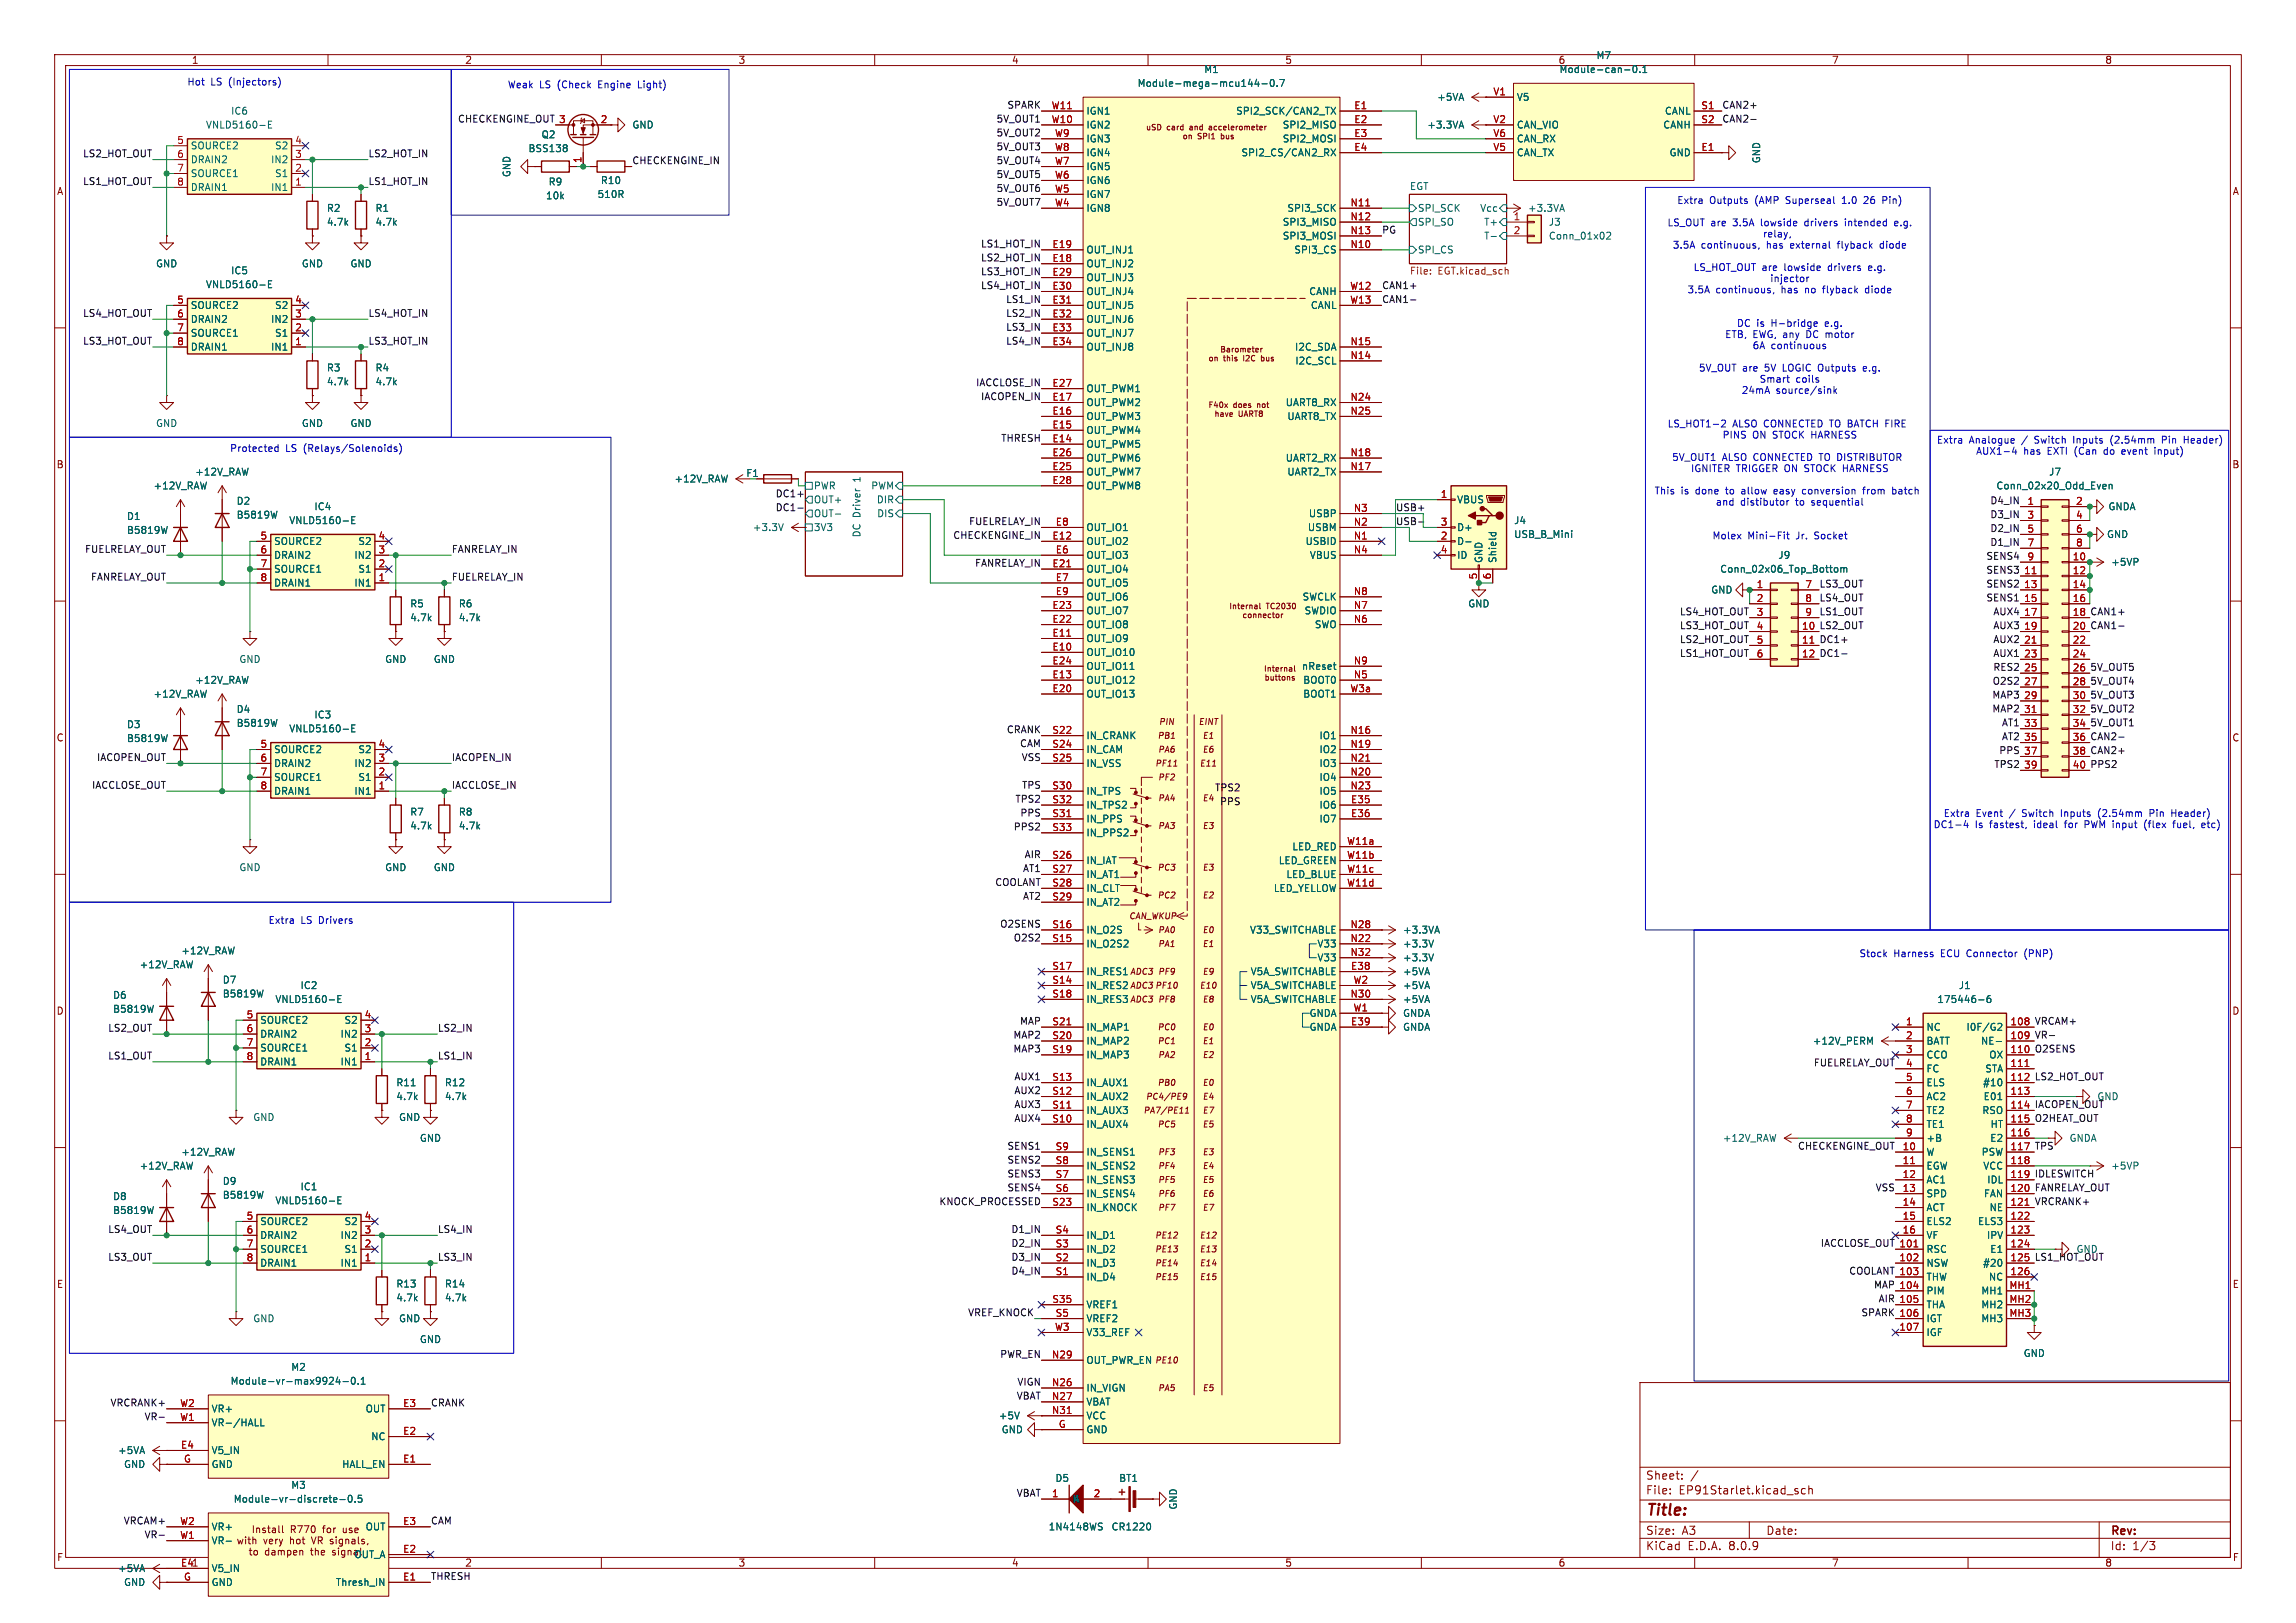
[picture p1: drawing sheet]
<svg xmlns="http://www.w3.org/2000/svg" width="420mm" height="297mm" viewBox="0 0 420 297" stroke-linecap="round" stroke-linejoin="round" font-family="sans-serif">
<defs><g id="words">
<text font-size="2.8" fill="#840000" x="301" y="277.9">Title:</text>
<g font-size="2.1" fill="#840000">
<text x="301" y="273.7">File:</text>
<text x="301" y="271">Sheet:</text>
<text x="307.1" y="273.7">EP91Starlet.kicad_sch</text>
<text x="301" y="281.1">Size:</text>
<text x="307.6" y="281.1">A3</text>
<text x="323" y="281.1">Date:</text>
<text x="386" y="281.3">Rev:</text>
<text x="301" y="283.9">KiCad</text>
<text x="308.7" y="283.9">E.D.A.</text>
<text x="316.3" y="283.9">8.0.9</text>
<text x="386" y="283.9">Id:</text>
<text x="390.1" y="283.9">1/3</text>
</g>
<g font-size="1.8" fill="#840000">
<text x="35" y="11.9">1</text>
<text x="85" y="11.9">2</text>
<text x="135" y="11.9">3</text>
<text x="185" y="11.9">4</text>
<text x="235" y="11.9">5</text>
<text x="285" y="11.9">6</text>
<text x="335" y="11.9">7</text>
<text x="385" y="11.9">8</text>
<text x="10.3" y="35.9">A</text>
<text x="408.3" y="35.9">A</text>
<text x="10.3" y="85.9">B</text>
<text x="408.2" y="85.9">B</text>
<text x="10.3" y="135.9">C</text>
<text x="408.2" y="135.9">C</text>
<text x="10.3" y="185.9">D</text>
<text x="408.2" y="185.9">D</text>
<text x="10.3" y="235.9">E</text>
<text x="408.3" y="235.9">E</text>
<text x="10.3" y="285.9">F</text>
<text x="48.3" y="282.8">very</text>
<text x="53.3" y="282.8">hot</text>
<text x="57.5" y="282.8">VR signals,</text>
<text x="85" y="286.9">2</text>
<text x="135" y="286.9">3</text>
<text x="185" y="286.9">4</text>
<text x="235" y="286.9">5</text>
<text x="285" y="286.9">6</text>
<text x="335" y="286.9">7</text>
<text x="385" y="286.9">8</text>
<text x="408.3" y="285.9">F</text>
</g>
<g font-size="1.8" fill="#006464">
<text x="291.9" y="11">M7</text>
<text x="208" y="16.1">Module-mega-mcu144-0.7</text>
<text x="220.2" y="13.6">M1</text>
<text x="285.2" y="13.6">Module-can-0.1</text>
<text x="37.6" y="23.7">VNLD5160-E</text>
<text x="42.2" y="21.2">IC6</text>
<text x="115.6" y="23.7">GND</text>
<text x="198.6" y="23.7">IGN2</text>
<text x="198.6" y="21.2">IGN1</text>
<text x="226" y="21.2">SPI2_SCK/CAN2_TX</text>
<text x="234.5" y="23.7">SPI2_MISO</text>
<text x="261" y="23.7">+3.3VA</text>
<text x="262.8" y="18.6">+5VA</text>
<text x="277.4" y="18.6">V5</text>
<text x="277.4" y="23.7">CAN_VIO</text>
<text x="304.1" y="23.7">CANH</text>
<text x="304.5" y="21.2">CANL</text>
<text x="34.8" y="27.5">SOURCE2</text>
<text x="50.2" y="27.5">S2</text>
<text x="96.6" y="28">BSS138</text>
<text x="99" y="25.5">Q2</text>
<text x="198.6" y="28.8">IGN4</text>
<text x="198.6" y="26.3">IGN3</text>
<text x="227" y="28.8">SPI2_CS/CAN2_RX</text>
<text x="234.5" y="26.3">SPI2_MOSI</text>
<text x="277.4" y="28.8">CAN_TX</text>
<text x="277.4" y="26.3">CAN_RX</text>
<text x="305.3" y="28.8">GND</text>
<text x="322.2" y="30" transform="rotate(-90 322.2 30)">GND</text>
<text x="34.8" y="30.1">DRAIN2</text>
<text x="34.8" y="32.6">SOURCE1</text>
<text x="34.8" y="35.2">DRAIN1</text>
<text x="49.5" y="35.2">IN1</text>
<text x="49.5" y="30.1">IN2</text>
<text x="50.2" y="32.6">S1</text>
<text x="93.6" y="32.5" transform="rotate(-90 93.6 32.5)">GND</text>
<text x="100.3" y="34.1">R9</text>
<text x="109.8" y="33.9">R10</text>
<text x="198.6" y="33.9">IGN6</text>
<text x="198.6" y="31.3">IGN5</text>
<text x="257.8" y="34.8">EGT</text>
<text x="59.7" y="39">R2</text>
<text x="59.7" y="41.5">4.7k</text>
<text x="68.6" y="39">R1</text>
<text x="68.6" y="41.5">4.7k</text>
<text x="99.8" y="36.7">10k</text>
<text x="109.2" y="36.4">510R</text>
<text x="198.6" y="39">IGN8</text>
<text x="198.6" y="36.4">IGN7</text>
<text x="234.5" y="41.5">SPI3_MISO</text>
<text x="235.4" y="39">SPI3_SCK</text>
<text x="259.3" y="41.5">SPI_SO</text>
<text x="259.3" y="39">SPI_SCK</text>
<text x="270.7" y="39">Vcc</text>
<text x="271.4" y="41.5">T+</text>
<text x="279.4" y="39">+3.3VA</text>
<text x="283.2" y="41.5">J3</text>
<text x="198.6" y="46.6">OUT_INJ1</text>
<text x="234.5" y="44">SPI3_MOSI</text>
<text x="236.7" y="46.6">SPI3_CS</text>
<text x="259.3" y="46.6">SPI_CS</text>
<text x="271.4" y="44">T-</text>
<text x="283.2" y="44">Conn_01x02</text>
<text x="28.4" y="49.1">GND</text>
<text x="37.6" y="52.9">VNLD5160-E</text>
<text x="42.2" y="50.4">IC5</text>
<text x="55.1" y="49.1">GND</text>
<text x="64" y="49.1">GND</text>
<text x="198.6" y="49.1">OUT_INJ2</text>
<text x="198.6" y="51.7">OUT_INJ3</text>
<text x="34.8" y="56.7">SOURCE2</text>
<text x="34.8" y="59.3">DRAIN2</text>
<text x="49.5" y="59.3">IN2</text>
<text x="50.2" y="56.7">S2</text>
<text x="198.6" y="54.2">OUT_INJ4</text>
<text x="198.6" y="56.7">OUT_INJ5</text>
<text x="198.6" y="59.3">OUT_INJ6</text>
<text x="239.4" y="54.2">CANH</text>
<text x="239.7" y="56.7">CANL</text>
<text x="34.8" y="61.8">SOURCE1</text>
<text x="34.8" y="64.4">DRAIN1</text>
<text x="49.5" y="64.4">IN1</text>
<text x="50.2" y="61.8">S1</text>
<text x="198.6" y="61.8">OUT_INJ7</text>
<text x="198.6" y="64.4">OUT_INJ8</text>
<text x="236.8" y="64.4">I2C_SDA</text>
<text x="59.7" y="68.2">R3</text>
<text x="59.7" y="70.7">4.7k</text>
<text x="68.6" y="68.2">R4</text>
<text x="68.6" y="70.7">4.7k</text>
<text x="198.6" y="72">OUT_PWM1</text>
<text x="236.8" y="66.9">I2C_SCL</text>
<text x="198.6" y="77.1">OUT_PWM3</text>
<text x="198.6" y="74.5">OUT_PWM2</text>
<text x="235.1" y="74.5">UART8_RX</text>
<text x="235.4" y="77.1">UART8_TX</text>
<text x="28.4" y="78.3">GND</text>
<text x="55.1" y="78.3">GND</text>
<text x="64" y="78.3">GND</text>
<text x="198.6" y="82.1">OUT_PWM5</text>
<text x="198.6" y="79.6">OUT_PWM4</text>
<text x="28" y="89.8">+12V_RAW</text>
<text x="35.6" y="87.2">+12V_RAW</text>
<text x="123.3" y="88.5">+12V_RAW</text>
<text x="136.4" y="87.5">F1</text>
<text x="148.8" y="89.8">PWR</text>
<text x="157.5" y="88" transform="rotate(-90 157.5 88)">1</text>
<text x="159.3" y="89.8">PWM</text>
<text x="198.6" y="87.2">OUT_PWM7</text>
<text x="198.6" y="84.7">OUT_PWM6</text>
<text x="198.6" y="89.8">OUT_PWM8</text>
<text x="235.1" y="84.7">UART2_RX</text>
<text x="235.4" y="87.2">UART2_TX</text>
<text x="365.1" y="89.8">Conn_02x20_Odd_Even</text>
<text x="374.7" y="87.2">J7</text>
<text x="23.1" y="95.4">D1</text>
<text x="43.2" y="92.6">D2</text>
<text x="43.2" y="95.1">B5819W</text>
<text x="57.4" y="93.6">IC4</text>
<text x="148.8" y="92.3">OUT+</text>
<text x="148.8" y="94.8">OUT-</text>
<text x="160.3" y="92.3">DIR</text>
<text x="160.4" y="94.8">DIS</text>
<text x="239.3" y="94.8">USBP</text>
<text x="266.4" y="92.3">VBUS</text>
<text x="385.6" y="93.6">GNDA</text>
<text x="23.1" y="97.9">B5819W</text>
<text x="50" y="99.9">SOURCE2</text>
<text x="52.8" y="96.1">VNLD5160-E</text>
<text x="65.4" y="99.9">S2</text>
<text x="137.6" y="97.4">+3.3V</text>
<text x="148.8" y="97.4">3V3</text>
<text x="157.5" y="98.4" transform="rotate(-90 157.5 98.4)">DC Driver</text>
<text x="198.6" y="99.9">OUT_IO2</text>
<text x="198.6" y="97.4">OUT_IO1</text>
<text x="238.7" y="99.9">USBID</text>
<text x="239.1" y="97.4">USBM</text>
<text x="266.4" y="99.9">D-</text>
<text x="266.4" y="97.4">D+</text>
<text x="276.9" y="96.1">J4</text>
<text x="276.9" y="98.7">USB_B_Mini</text>
<text x="385.3" y="98.7">GND</text>
<text x="50" y="102.5">DRAIN2</text>
<text x="50" y="105">SOURCE1</text>
<text x="50" y="107.5">DRAIN1</text>
<text x="64.7" y="107.5">IN1</text>
<text x="64.7" y="102.5">IN2</text>
<text x="65.4" y="105">S1</text>
<text x="198.6" y="105">OUT_IO4</text>
<text x="198.6" y="102.5">OUT_IO3</text>
<text x="198.6" y="107.5">OUT_IO5</text>
<text x="239.5" y="102.5">VBUS</text>
<text x="266.4" y="102.5">ID</text>
<text x="271.4" y="103.1" transform="rotate(-90 271.4 103.1)">GND</text>
<text x="273.9" y="103.1" transform="rotate(-90 273.9 103.1)">Shield</text>
<text x="314.6" y="105">Conn_02x06_Top_Bottom</text>
<text x="325.2" y="102.5">J9</text>
<text x="386.1" y="103.7">+5VP</text>
<text x="74.9" y="111.4">R5</text>
<text x="74.9" y="113.9">4.7k</text>
<text x="83.8" y="111.4">R6</text>
<text x="83.8" y="113.9">4.7k</text>
<text x="198.6" y="112.6">OUT_IO7</text>
<text x="198.6" y="110.1">OUT_IO6</text>
<text x="238.2" y="110.1">SWCLK</text>
<text x="238.5" y="112.6">SWDIO</text>
<text x="268.5" y="111.4">GND</text>
<text x="312.9" y="108.8">GND</text>
<text x="198.6" y="117.7">OUT_IO9</text>
<text x="198.6" y="115.2">OUT_IO8</text>
<text x="240.4" y="115.2">SWO</text>
<text x="35.6" y="125.3">+12V_RAW</text>
<text x="43.7" y="121.5">GND</text>
<text x="70.4" y="121.5">GND</text>
<text x="79.2" y="121.5">GND</text>
<text x="198.6" y="120.2">OUT_IO10</text>
<text x="198.6" y="125.3">OUT_IO12</text>
<text x="198.6" y="122.8">OUT_IO11</text>
<text x="238" y="122.8">nReset</text>
<text x="238.3" y="125.3">BOOT0</text>
<text x="28" y="127.9">+12V_RAW</text>
<text x="43.2" y="130.7">D4</text>
<text x="57.4" y="131.7">IC3</text>
<text x="198.6" y="127.9">OUT_IO13</text>
<text x="238.3" y="127.9">BOOT1</text>
<text x="23.1" y="133.5">D3</text>
<text x="23.1" y="136">B5819W</text>
<text x="43.2" y="133.2">B5819W</text>
<text x="52.8" y="134.2">VNLD5160-E</text>
<text x="198.6" y="135.5">IN_CRANK</text>
<text x="241.3" y="135.5">IO1</text>
<text x="50" y="138">SOURCE2</text>
<text x="50" y="140.6">DRAIN2</text>
<text x="50" y="143.1">SOURCE1</text>
<text x="64.7" y="140.6">IN2</text>
<text x="65.4" y="143.1">S1</text>
<text x="65.4" y="138">S2</text>
<text x="198.6" y="138">IN_CAM</text>
<text x="198.6" y="140.6">IN_VSS</text>
<text x="241.3" y="138">IO2</text>
<text x="241.3" y="143.1">IO4</text>
<text x="241.3" y="140.6">IO3</text>
<text x="50" y="145.6">DRAIN1</text>
<text x="64.7" y="145.6">IN1</text>
<text x="74.9" y="149.5">R7</text>
<text x="83.8" y="149.5">R8</text>
<text x="198.6" y="145.6">IN_TPS</text>
<text x="198.6" y="148.2">IN_TPS2</text>
<text x="241.3" y="148.2">IO6</text>
<text x="241.3" y="145.6">IO5</text>
<text x="74.9" y="152">4.7k</text>
<text x="83.8" y="152">4.7k</text>
<text x="198.6" y="150.7">IN_PPS</text>
<text x="198.6" y="153.3">IN_PPS2</text>
<text x="236.3" y="155.8">LED_RED</text>
<text x="241.3" y="150.7">IO7</text>
<text x="43.7" y="159.6">GND</text>
<text x="70.4" y="159.6">GND</text>
<text x="79.2" y="159.6">GND</text>
<text x="198.6" y="158.3">IN_IAT</text>
<text x="198.6" y="160.9">IN_AT1</text>
<text x="233.8" y="158.3">LED_GREEN</text>
<text x="235.2" y="160.9">LED_BLUE</text>
<text x="198.6" y="163.4">IN_CLT</text>
<text x="198.6" y="166">IN_AT2</text>
<text x="232.9" y="163.4">LED_YELLOW</text>
<text x="198.6" y="173.6">IN_O2S2</text>
<text x="198.6" y="171">IN_O2S</text>
<text x="228.6" y="171">V33_SWITCHABLE</text>
<text x="240.9" y="173.6">V33</text>
<text x="256.5" y="171">+3.3VA</text>
<text x="256.5" y="173.6">+3.3V</text>
<text x="25.4" y="177.4">+12V_RAW</text>
<text x="33.1" y="174.9">+12V_RAW</text>
<text x="198.6" y="178.7">IN_RES1</text>
<text x="228.7" y="178.7">V5A_SWITCHABLE</text>
<text x="240.9" y="176.1">V33</text>
<text x="256.5" y="178.7">+5VA</text>
<text x="256.5" y="176.1">+3.3V</text>
<text x="20.6" y="183">D6</text>
<text x="20.6" y="185.5">B5819W</text>
<text x="40.6" y="180.2">D7</text>
<text x="40.6" y="182.7">B5819W</text>
<text x="50.3" y="183.7">VNLD5160-E</text>
<text x="54.9" y="181.2">IC2</text>
<text x="198.6" y="181.2">IN_RES2</text>
<text x="198.6" y="183.7">IN_RES3</text>
<text x="228.7" y="183.7">V5A_SWITCHABLE</text>
<text x="228.7" y="181.2">V5A_SWITCHABLE</text>
<text x="256.5" y="183.7">+5VA</text>
<text x="256.5" y="181.2">+5VA</text>
<text x="354.3" y="183.7">175446-6</text>
<text x="358.2" y="181.2">J1</text>
<text x="47.5" y="187.6">SOURCE2</text>
<text x="47.5" y="190.1">DRAIN2</text>
<text x="62.2" y="190.1">IN2</text>
<text x="62.9" y="187.6">S2</text>
<text x="198.6" y="191.4">IN_MAP2</text>
<text x="198.6" y="188.8">IN_MAP1</text>
<text x="239.4" y="188.8">GNDA</text>
<text x="239.4" y="186.3">GNDA</text>
<text x="256.5" y="188.8">GNDA</text>
<text x="256.5" y="186.3">GNDA</text>
<text x="331.5" y="191.4">+12V_PERM</text>
<text x="352.3" y="188.8">NC</text>
<text x="352.3" y="191.4">BATT</text>
<text x="359.6" y="188.8">I0F/G2</text>
<text x="362.3" y="191.4">NE-</text>
<text x="47.5" y="192.6">SOURCE1</text>
<text x="47.5" y="195.2">DRAIN1</text>
<text x="62.2" y="195.2">IN1</text>
<text x="62.9" y="192.6">S1</text>
<text x="198.6" y="193.9">IN_MAP3</text>
<text x="352.3" y="193.9">CCO</text>
<text x="352.3" y="196.4">FC</text>
<text x="363.1" y="196.4">STA</text>
<text x="363.8" y="193.9">OX</text>
<text x="72.4" y="201.5">4.7k</text>
<text x="72.4" y="199">R11</text>
<text x="81.3" y="201.5">4.7k</text>
<text x="81.3" y="199">R12</text>
<text x="198.6" y="201.5">IN_AUX2</text>
<text x="198.6" y="199">IN_AUX1</text>
<text x="352.3" y="199">ELS</text>
<text x="352.3" y="201.5">AC2</text>
<text x="362.6" y="199">#10</text>
<text x="362.8" y="201.5">E01</text>
<text x="46.2" y="205.3">GND</text>
<text x="72.9" y="205.3">GND</text>
<text x="76.7" y="209.1">GND</text>
<text x="198.6" y="206.6">IN_AUX4</text>
<text x="198.6" y="204.1">IN_AUX3</text>
<text x="315" y="209.1">+12V_RAW</text>
<text x="352.3" y="204.1">TE2</text>
<text x="352.3" y="206.6">TE1</text>
<text x="352.3" y="209.1">+B</text>
<text x="362.5" y="204.1">RSO</text>
<text x="364" y="209.1">E2</text>
<text x="364" y="206.6">HT</text>
<text x="378.5" y="209.1">GNDA</text>
<text x="25.4" y="214.2">+12V_RAW</text>
<text x="33.1" y="211.7">+12V_RAW</text>
<text x="198.6" y="214.2">IN_SENS2</text>
<text x="198.6" y="211.7">IN_SENS1</text>
<text x="352.3" y="211.7">W</text>
<text x="352.3" y="214.2">EGW</text>
<text x="362.4" y="211.7">PSW</text>
<text x="362.7" y="214.2">VCC</text>
<text x="386.1" y="214.2">+5VP</text>
<text x="20.6" y="219.8">D8</text>
<text x="40.6" y="217">D9</text>
<text x="40.6" y="219.6">B5819W</text>
<text x="50.3" y="220.6">VNLD5160-E</text>
<text x="54.9" y="218">IC1</text>
<text x="198.6" y="221.8">IN_KNOCK</text>
<text x="198.6" y="219.3">IN_SENS4</text>
<text x="198.6" y="216.8">IN_SENS3</text>
<text x="352.3" y="216.8">AC1</text>
<text x="352.3" y="219.3">SPD</text>
<text x="352.3" y="221.8">ACT</text>
<text x="362.8" y="219.3">FAN</text>
<text x="363.4" y="216.8">IDL</text>
<text x="363.8" y="221.8">NE</text>
<text x="20.6" y="222.4">B5819W</text>
<text x="47.5" y="224.4">SOURCE2</text>
<text x="47.5" y="226.9">DRAIN2</text>
<text x="62.2" y="226.9">IN2</text>
<text x="62.9" y="224.4">S2</text>
<text x="198.6" y="226.9">IN_D1</text>
<text x="352.3" y="224.4">ELS2</text>
<text x="352.3" y="226.9">VF</text>
<text x="361.7" y="224.4">ELS3</text>
<text x="363.4" y="226.9">IPV</text>
<text x="47.5" y="229.5">SOURCE1</text>
<text x="47.5" y="232">DRAIN1</text>
<text x="62.2" y="232">IN1</text>
<text x="62.9" y="229.5">S1</text>
<text x="198.6" y="232">IN_D3</text>
<text x="198.6" y="229.5">IN_D2</text>
<text x="352.3" y="229.5">RSC</text>
<text x="352.3" y="232">NSW</text>
<text x="362.6" y="232">#20</text>
<text x="364" y="229.5">E1</text>
<text x="72.4" y="238.4">4.7k</text>
<text x="72.4" y="235.8">R13</text>
<text x="81.3" y="238.4">4.7k</text>
<text x="81.3" y="235.8">R14</text>
<text x="198.6" y="234.5">IN_D4</text>
<text x="198.6" y="239.6">VREF1</text>
<text x="352.3" y="234.5">THW</text>
<text x="352.3" y="237.1">PIM</text>
<text x="352.3" y="239.6">THA</text>
<text x="362.3" y="237.1">MH1</text>
<text x="362.3" y="239.6">MH2</text>
<text x="363.7" y="234.5">NC</text>
<text x="46.2" y="242.2">GND</text>
<text x="72.9" y="242.2">GND</text>
<text x="76.7" y="246">GND</text>
<text x="198.6" y="242.2">VREF2</text>
<text x="198.6" y="244.7">V33_REF</text>
<text x="352.3" y="242.2">IGT</text>
<text x="352.3" y="244.7">IGF</text>
<text x="362.3" y="242.2">MH3</text>
<text x="53.2" y="251.1">M2</text>
<text x="198.6" y="249.8">OUT_PWR_EN</text>
<text x="370.1" y="248.5">GND</text>
<text x="42.1" y="253.6">Module-vr-max9924-0.1</text>
<text x="198.6" y="254.9">IN_VIGN</text>
<text x="198.6" y="257.4">VBAT</text>
<text x="38.6" y="261.2">VR-/HALL</text>
<text x="38.6" y="258.7">VR+</text>
<text x="66.8" y="258.7">OUT</text>
<text x="67.8" y="263.8">NC</text>
<text x="182.6" y="259.9">+5V</text>
<text x="183.1" y="262.5">GND</text>
<text x="198.6" y="262.5">GND</text>
<text x="198.6" y="259.9">VCC</text>
<text x="21.5" y="266.3">+5VA</text>
<text x="22.6" y="268.8">GND</text>
<text x="38.6" y="266.3">V5_IN</text>
<text x="38.6" y="268.8">GND</text>
<text x="62.5" y="268.8">HALL_EN</text>
<text x="42.7" y="275.2">Module-vr-discrete-0.5</text>
<text x="53.2" y="272.6">M3</text>
<text x="193" y="271.4">D5</text>
<text x="196.1" y="275.2">K</text>
<text x="204.6" y="271.4">BT1</text>
<text x="38.6" y="280.3">VR+</text>
<text x="66.8" y="280.3">OUT</text>
<text x="191.7" y="280.3">1N4148WS</text>
<text x="203.2" y="280.3">CR1220</text>
<text x="215.5" y="276.4" transform="rotate(-90 215.5 276.4)">GND</text>
<text x="21.5" y="287.9">+5VA</text>
<text x="38.6" y="287.9">V5_IN</text>
<text x="38.6" y="282.8">VR-</text>
<text x="64.7" y="285.3">OUT_A</text>
<text x="22.6" y="290.4">GND</text>
<text x="38.6" y="290.4">GND</text>
<text x="61.3" y="290.4">Thresh_IN</text>
</g>
<g font-size="1.8" fill="#0000c2">
<text x="34.2" y="15.9">Hot</text>
<text x="38.6" y="15.9">LS</text>
<text x="42" y="15.9">(Injectors)</text>
<text x="92.8" y="16.4">Weak</text>
<text x="98.7" y="16.4">LS</text>
<text x="102.1" y="16.4">(Check</text>
<text x="109.7" y="16.4">Engine</text>
<text x="117.2" y="16.4">Light)</text>
<text x="304.9" y="41.6">LS_OUT are</text>
<text x="306.7" y="37.5">Extra</text>
<text x="312.7" y="37.5">Outputs</text>
<text x="317.1" y="41.6">3.5A</text>
<text x="321.1" y="37.5">(AMP</text>
<text x="322.4" y="41.6">lowside</text>
<text x="327" y="37.5">Superseal</text>
<text x="330.6" y="41.6">drivers</text>
<text x="337.5" y="37.5">1.0</text>
<text x="338.2" y="41.6">intended</text>
<text x="341.7" y="37.5">26</text>
<text x="345.2" y="37.5">Pin)</text>
<text x="347.5" y="41.6">e.g.</text>
<text x="305.9" y="45.7">3.5A</text>
<text x="311.2" y="45.7">continuous,</text>
<text x="322.4" y="43.7">relay,</text>
<text x="323.3" y="45.7">has</text>
<text x="327.8" y="45.7">external</text>
<text x="336.6" y="45.7">flyback</text>
<text x="344.6" y="45.7">diode</text>
<text x="308.6" y="53.9">3.5A</text>
<text x="309.7" y="49.8">LS_HOT_OUT are</text>
<text x="313.9" y="53.9">continuous,</text>
<text x="323.7" y="51.8">injector</text>
<text x="326" y="53.9">has</text>
<text x="326.5" y="49.8">lowside</text>
<text x="330.5" y="53.9">no</text>
<text x="334" y="53.9">flyback</text>
<text x="334.7" y="49.8">drivers</text>
<text x="341.9" y="53.9">diode</text>
<text x="342.3" y="49.8">e.g.</text>
<text x="315.5" y="62.1">ETB, EWG, any</text>
<text x="317.6" y="60">DC is</text>
<text x="320.5" y="64.1">6A</text>
<text x="324" y="64.1">continuous</text>
<text x="324.1" y="60">H-bridge</text>
<text x="330.7" y="62.1">DC motor</text>
<text x="334.1" y="60">e.g.</text>
<text x="310.7" y="68.2">5V_OUT are</text>
<text x="321.8" y="70.2">Smart</text>
<text x="322.9" y="68.2">5V</text>
<text x="326.4" y="68.2">LOGIC Outputs</text>
<text x="328.5" y="70.2">coils</text>
<text x="341.5" y="68.2">e.g.</text>
<text x="318.5" y="72.3">24mA</text>
<text x="324.9" y="72.3">source/sink</text>
<text x="42" y="82.9">Protected</text>
<text x="52.2" y="82.9">LS</text>
<text x="55.6" y="82.9">(Relays/Solenoids)</text>
<text x="305" y="78.4">LS_HOT1-2</text>
<text x="315" y="80.5">PINS</text>
<text x="317" y="78.4">ALSO CONNECTED TO BATCH FIRE</text>
<text x="320.6" y="80.5">ON STOCK HARNESS</text>
<text x="354.2" y="81.4">Extra</text>
<text x="360.2" y="81.4">Analogue</text>
<text x="361.4" y="83.4">AUX1-4</text>
<text x="370" y="81.4">/</text>
<text x="370.2" y="83.4">has</text>
<text x="372.5" y="81.4">Switch</text>
<text x="374.7" y="83.4">EXTI (Can</text>
<text x="379.8" y="81.4">Inputs</text>
<text x="385.3" y="83.4">do</text>
<text x="386.7" y="81.4">(2.54mm</text>
<text x="388.8" y="83.4">event</text>
<text x="395" y="83.4">input)</text>
<text x="396.4" y="81.4">Pin</text>
<text x="400.6" y="81.4">Header)</text>
<text x="305.8" y="84.6">5V_OUT1</text>
<text x="309.2" y="86.6">IGNITER TRIGGER ON STOCK HARNESS</text>
<text x="315" y="84.6">ALSO CONNECTED TO DISTRIBUTOR</text>
<text x="302.6" y="90.7">This</text>
<text x="307.5" y="90.7">is</text>
<text x="310.3" y="90.7">done</text>
<text x="313.8" y="92.7">and</text>
<text x="316" y="90.7">to</text>
<text x="318.4" y="92.7">distibutor</text>
<text x="319" y="90.7">allow</text>
<text x="325.2" y="90.7">easy</text>
<text x="328.6" y="92.7">to</text>
<text x="330.6" y="90.7">conversion</text>
<text x="331.7" y="92.7">sequential</text>
<text x="341.9" y="90.7">from</text>
<text x="347.4" y="90.7">batch</text>
<text x="313.2" y="98.9">Molex</text>
<text x="319.7" y="98.9">Mini-Fit</text>
<text x="328.7" y="98.9">Jr.</text>
<text x="332.2" y="98.9">Socket</text>
<text x="355.5" y="149.7">Extra</text>
<text x="361.5" y="149.7">Event</text>
<text x="367.7" y="149.7">/</text>
<text x="370.2" y="149.7">Switch</text>
<text x="377.5" y="149.7">Inputs</text>
<text x="384.5" y="149.7">(2.54mm</text>
<text x="394.1" y="149.7">Pin</text>
<text x="398.3" y="149.7">Header)</text>
<text x="353.6" y="151.7">DC1-4</text>
<text x="361.3" y="151.7">Is</text>
<text x="364.1" y="151.7">fastest,</text>
<text x="372.4" y="151.7">ideal</text>
<text x="378.2" y="151.7">for</text>
<text x="382" y="151.7">PWM input</text>
<text x="393.3" y="151.7">(flex</text>
<text x="398.8" y="151.7">fuel,</text>
<text x="404.2" y="151.7">etc)</text>
<text x="49" y="169.3">Extra</text>
<text x="55" y="169.3">LS</text>
<text x="58.4" y="169.3">Drivers</text>
<text x="340" y="175.4">Stock</text>
<text x="346.4" y="175.4">Harness</text>
<text x="355.1" y="175.4">ECU Connector</text>
<text x="370.8" y="175.4">(PNP)</text>
</g>
<g font-size="1.8" fill="#a90000">
<text x="273.1" y="17.5">V1</text>
<text x="102.2" y="22.6">3</text>
<text x="109.8" y="22.6">2</text>
<text x="192.3" y="22.6">W10</text>
<text x="192.3" y="20.1">W11</text>
<text x="247.6" y="20.1">E1</text>
<text x="247.6" y="22.6">E2</text>
<text x="273.1" y="22.6">V2</text>
<text x="311.1" y="20.1">S1</text>
<text x="311.1" y="22.6">S2</text>
<text x="32.3" y="26.4">5</text>
<text x="32.3" y="29">6</text>
<text x="53.9" y="29">3</text>
<text x="53.9" y="26.4">4</text>
<text x="106.4" y="29.9" transform="rotate(-90 106.4 29.9)">1</text>
<text x="192.9" y="27.7">W8</text>
<text x="192.9" y="25.1">W9</text>
<text x="247.6" y="25.1">E3</text>
<text x="247.6" y="27.7">E4</text>
<text x="273.1" y="27.7">V5</text>
<text x="273.1" y="25.1">V6</text>
<text x="311.1" y="27.7">E1</text>
<text x="32.3" y="31.5">7</text>
<text x="32.3" y="34">8</text>
<text x="53.9" y="34">1</text>
<text x="53.9" y="31.5">2</text>
<text x="192.9" y="35.3">W5</text>
<text x="192.9" y="32.8">W6</text>
<text x="192.9" y="30.2">W7</text>
<text x="192.9" y="37.8">W4</text>
<text x="246.9" y="37.8">N11</text>
<text x="246.9" y="40.4">N12</text>
<text x="276.8" y="40.4">1</text>
<text x="192.4" y="45.5">E19</text>
<text x="246.9" y="45.5">N10</text>
<text x="246.9" y="42.9">N13</text>
<text x="276.8" y="42.9">2</text>
<text x="192.4" y="48">E18</text>
<text x="192.4" y="50.5">E29</text>
<text x="192.4" y="53.1">E30</text>
<text x="246.9" y="53.1">W12</text>
<text x="32.3" y="55.6">5</text>
<text x="32.3" y="58.2">6</text>
<text x="53.9" y="58.2">3</text>
<text x="53.9" y="55.6">4</text>
<text x="192.4" y="55.6">E31</text>
<text x="192.4" y="58.2">E32</text>
<text x="246.9" y="55.6">W13</text>
<text x="32.3" y="60.7">7</text>
<text x="32.3" y="63.2">8</text>
<text x="53.9" y="63.2">1</text>
<text x="53.9" y="60.7">2</text>
<text x="192.4" y="60.7">E33</text>
<text x="192.4" y="63.2">E34</text>
<text x="246.9" y="65.8">N14</text>
<text x="246.9" y="63.2">N15</text>
<text x="192.4" y="70.9">E27</text>
<text x="192.4" y="75.9">E16</text>
<text x="192.4" y="73.4">E17</text>
<text x="246.9" y="73.4">N24</text>
<text x="246.9" y="75.9">N25</text>
<text x="192.4" y="81">E14</text>
<text x="192.4" y="78.5">E15</text>
<text x="192.4" y="83.6">E26</text>
<text x="246.9" y="83.6">N18</text>
<text x="192.4" y="86.1">E25</text>
<text x="192.4" y="88.6">E28</text>
<text x="246.9" y="86.1">N17</text>
<text x="247.5" y="93.7">N3</text>
<text x="263.5" y="91.2">1</text>
<text x="370.8" y="92.5">1</text>
<text x="370.8" y="95">3</text>
<text x="379.7" y="92.5">2</text>
<text x="379.7" y="95">4</text>
<text x="47.6" y="98.8">5</text>
<text x="47.6" y="101.3">6</text>
<text x="69.1" y="101.3">3</text>
<text x="69.1" y="98.8">4</text>
<text x="192.4" y="98.8">E12</text>
<text x="193" y="101.3">E6</text>
<text x="193" y="96.3">E8</text>
<text x="247.5" y="98.8">N1</text>
<text x="247.5" y="96.3">N2</text>
<text x="247.5" y="101.3">N4</text>
<text x="263.5" y="98.8">2</text>
<text x="263.5" y="96.3">3</text>
<text x="263.5" y="101.3">4</text>
<text x="370.8" y="97.5">5</text>
<text x="370.8" y="100.1">7</text>
<text x="379.7" y="97.5">6</text>
<text x="379.7" y="100.1">8</text>
<text x="47.6" y="103.9">7</text>
<text x="47.6" y="106.4">8</text>
<text x="69.1" y="106.4">1</text>
<text x="69.1" y="103.9">2</text>
<text x="192.4" y="103.9">E21</text>
<text x="193" y="106.4">E7</text>
<text x="270.3" y="106.1" transform="rotate(-90 270.3 106.1)">5</text>
<text x="272.8" y="106.1" transform="rotate(-90 272.8 106.1)">6</text>
<text x="321.2" y="107.7">1</text>
<text x="330.1" y="107.7">7</text>
<text x="370.2" y="105.2">11</text>
<text x="370.2" y="107.7">13</text>
<text x="370.8" y="102.6">9</text>
<text x="379.1" y="102.6">10</text>
<text x="379.1" y="105.2">12</text>
<text x="379.1" y="107.7">14</text>
<text x="192.4" y="111.5">E23</text>
<text x="193" y="109">E9</text>
<text x="247.5" y="111.5">N7</text>
<text x="247.5" y="109">N8</text>
<text x="321.2" y="110.2">2</text>
<text x="321.2" y="112.8">3</text>
<text x="330.1" y="110.2">8</text>
<text x="330.1" y="112.8">9</text>
<text x="370.2" y="110.2">15</text>
<text x="370.2" y="112.8">17</text>
<text x="379.1" y="110.2">16</text>
<text x="379.1" y="112.8">18</text>
<text x="192.4" y="119.1">E10</text>
<text x="192.4" y="116.6">E11</text>
<text x="192.4" y="114">E22</text>
<text x="247.5" y="114">N6</text>
<text x="321.2" y="115.3">4</text>
<text x="321.2" y="117.9">5</text>
<text x="329.5" y="115.3">10</text>
<text x="329.5" y="117.9">11</text>
<text x="370.2" y="115.3">19</text>
<text x="370.2" y="117.9">21</text>
<text x="379.1" y="115.3">20</text>
<text x="379.1" y="117.9">22</text>
<text x="192.4" y="124.2">E13</text>
<text x="192.4" y="121.7">E24</text>
<text x="247.5" y="124.2">N5</text>
<text x="247.5" y="121.7">N9</text>
<text x="321.2" y="120.4">6</text>
<text x="329.5" y="120.4">12</text>
<text x="370.2" y="120.4">23</text>
<text x="370.2" y="122.9">25</text>
<text x="370.2" y="125.5">27</text>
<text x="379.1" y="120.4">24</text>
<text x="379.1" y="122.9">26</text>
<text x="379.1" y="125.5">28</text>
<text x="192.4" y="126.7">E20</text>
<text x="246.9" y="126.7">W3a</text>
<text x="370.2" y="128">29</text>
<text x="370.2" y="130.6">31</text>
<text x="379.1" y="128">30</text>
<text x="379.1" y="130.6">32</text>
<text x="47.6" y="136.9">5</text>
<text x="69.1" y="136.9">4</text>
<text x="192.4" y="134.4">S22</text>
<text x="192.4" y="136.9">S24</text>
<text x="246.9" y="134.4">N16</text>
<text x="246.9" y="136.9">N19</text>
<text x="370.2" y="133.1">33</text>
<text x="370.2" y="135.6">35</text>
<text x="379.1" y="133.1">34</text>
<text x="379.1" y="135.6">36</text>
<text x="47.6" y="139.4">6</text>
<text x="47.6" y="142">7</text>
<text x="69.1" y="142">2</text>
<text x="69.1" y="139.4">3</text>
<text x="192.4" y="139.4">S25</text>
<text x="246.9" y="142">N20</text>
<text x="246.9" y="139.4">N21</text>
<text x="370.2" y="140.7">39</text>
<text x="370.2" y="138.2">37</text>
<text x="379.1" y="138.2">38</text>
<text x="379.1" y="140.7">40</text>
<text x="47.6" y="144.5">8</text>
<text x="69.1" y="144.5">1</text>
<text x="192.4" y="144.5">S30</text>
<text x="192.4" y="149.6">S31</text>
<text x="192.4" y="147.1">S32</text>
<text x="246.9" y="144.5">N23</text>
<text x="247" y="147.1">E35</text>
<text x="247" y="149.6">E36</text>
<text x="192.4" y="152.1">S33</text>
<text x="246.3" y="154.7">W11a</text>
<text x="192.4" y="157.2">S26</text>
<text x="192.4" y="159.8">S27</text>
<text x="246.3" y="157.2">W11b</text>
<text x="246.3" y="159.8">W11c</text>
<text x="192.4" y="162.3">S28</text>
<text x="192.4" y="164.8">S29</text>
<text x="246.3" y="162.3">W11d</text>
<text x="192.4" y="172.5">S15</text>
<text x="192.4" y="169.9">S16</text>
<text x="246.9" y="172.5">N22</text>
<text x="246.9" y="169.9">N28</text>
<text x="192.4" y="177.5">S17</text>
<text x="246.9" y="175">N32</text>
<text x="247" y="177.5">E38</text>
<text x="192.4" y="180.1">S14</text>
<text x="192.4" y="182.6">S18</text>
<text x="246.9" y="182.6">N30</text>
<text x="247.5" y="185.2">W1</text>
<text x="247.5" y="180.1">W2</text>
<text x="45" y="186.4">5</text>
<text x="45" y="189">6</text>
<text x="45" y="191.5">7</text>
<text x="66.6" y="191.5">2</text>
<text x="66.6" y="189">3</text>
<text x="66.6" y="186.4">4</text>
<text x="192.4" y="190.2">S20</text>
<text x="192.4" y="187.7">S21</text>
<text x="247" y="187.7">E39</text>
<text x="348.5" y="187.7">1</text>
<text x="348.5" y="190.2">2</text>
<text x="367.7" y="187.7">108</text>
<text x="367.7" y="190.2">109</text>
<text x="45" y="194.1">8</text>
<text x="66.6" y="194.1">1</text>
<text x="192.4" y="197.9">S13</text>
<text x="192.4" y="192.8">S19</text>
<text x="348.5" y="192.8">3</text>
<text x="348.5" y="195.3">4</text>
<text x="348.5" y="197.9">5</text>
<text x="367.7" y="192.8">110</text>
<text x="367.7" y="195.3">111</text>
<text x="367.7" y="197.9">112</text>
<text x="192.4" y="202.9">S11</text>
<text x="192.4" y="200.4">S12</text>
<text x="348.5" y="200.4">6</text>
<text x="348.5" y="202.9">7</text>
<text x="367.7" y="200.4">113</text>
<text x="367.7" y="202.9">114</text>
<text x="192.4" y="205.5">S10</text>
<text x="348.5" y="205.5">8</text>
<text x="348.5" y="208">9</text>
<text x="367.7" y="205.5">115</text>
<text x="367.7" y="208">116</text>
<text x="193" y="215.6">S7</text>
<text x="193" y="213.1">S8</text>
<text x="193" y="210.6">S9</text>
<text x="347.9" y="210.6">10</text>
<text x="347.9" y="213.1">11</text>
<text x="347.9" y="215.6">12</text>
<text x="367.7" y="210.6">117</text>
<text x="367.7" y="213.1">118</text>
<text x="367.7" y="215.6">119</text>
<text x="192.4" y="220.7">S23</text>
<text x="193" y="218.2">S6</text>
<text x="347.9" y="218.2">13</text>
<text x="347.9" y="220.7">14</text>
<text x="367.7" y="218.2">120</text>
<text x="367.7" y="220.7">121</text>
<text x="45" y="223.3">5</text>
<text x="45" y="225.8">6</text>
<text x="66.6" y="225.8">3</text>
<text x="66.6" y="223.3">4</text>
<text x="193" y="225.8">S4</text>
<text x="347.9" y="223.3">15</text>
<text x="347.9" y="225.8">16</text>
<text x="367.7" y="223.3">122</text>
<text x="367.7" y="225.8">123</text>
<text x="45" y="228.3">7</text>
<text x="45" y="230.9">8</text>
<text x="66.6" y="230.9">1</text>
<text x="66.6" y="228.3">2</text>
<text x="193" y="233.4">S1</text>
<text x="193" y="230.9">S2</text>
<text x="193" y="228.3">S3</text>
<text x="347.3" y="230.9">102</text>
<text x="347.3" y="228.3">101</text>
<text x="347.3" y="233.4">103</text>
<text x="367.7" y="228.3">124</text>
<text x="367.7" y="230.9">125</text>
<text x="367.7" y="233.4">126</text>
<text x="192.4" y="238.5">S35</text>
<text x="347.3" y="236">104</text>
<text x="347.3" y="238.5">105</text>
<text x="367.5" y="236">MH1</text>
<text x="367.5" y="238.5">MH2</text>
<text x="192.9" y="243.6">W3</text>
<text x="193" y="241">S5</text>
<text x="347.3" y="243.6">107</text>
<text x="347.3" y="241">106</text>
<text x="367.5" y="241">MH3</text>
<text x="192.3" y="248.7">N29</text>
<text x="32.9" y="257.6">W2</text>
<text x="73.6" y="257.6">E3</text>
<text x="192.3" y="253.7">N26</text>
<text x="192.3" y="256.3">N27</text>
<text x="32.9" y="260.1">W1</text>
<text x="73.6" y="262.6">E2</text>
<text x="192.3" y="258.8">N31</text>
<text x="193.6" y="261.4">G</text>
<text x="33" y="265.2">E4</text>
<text x="33.6" y="267.7">G</text>
<text x="73.6" y="267.7">E1</text>
<text x="192.3" y="274.1">1</text>
<text x="200" y="274.1">2</text>
<text x="32.9" y="281.7">W1</text>
<text x="32.9" y="279.1">W2</text>
<text x="73.6" y="279.1">E3</text>
<text x="33" y="286.8">E4</text>
<text x="35.1" y="282.8">for</text>
<text x="73.6" y="284.2">E2</text>
<text x="33.6" y="289.3">G</text>
<text x="73.6" y="289.3">E1</text>
</g>
<g font-size="1.8" fill="#0f0f0f">
<text x="83.7" y="22.5">CHECKENGINE_OUT 3</text>
<text x="182.2" y="22.5">5V_OUT1</text>
<text x="184.2" y="20">SPARK</text>
<text x="315" y="20">CAN2+</text>
<text x="315" y="22.5">CAN2-</text>
<text x="15.1" y="28.9">LS2_HOT_OUT</text>
<text x="67.3" y="28.9">LS2_HOT_IN</text>
<text x="182.2" y="27.6">5V_OUT3</text>
<text x="182.2" y="25.1">5V_OUT2</text>
<text x="15.1" y="33.9">LS1_HOT_OUT</text>
<text x="67.3" y="33.9">LS1_HOT_IN</text>
<text x="115.6" y="30.1">CHECKENGINE_IN</text>
<text x="182.2" y="30.1">5V_OUT4</text>
<text x="182.2" y="32.7">5V_OUT5</text>
<text x="182.2" y="35.2">5V_OUT6</text>
<text x="182.2" y="37.8">5V_OUT7</text>
<text x="179.4" y="47.9">LS2_HOT_IN</text>
<text x="179.4" y="45.4">LS1_HOT_IN</text>
<text x="252.7" y="42.8">PG</text>
<text x="179.4" y="53">LS4_HOT_IN</text>
<text x="179.4" y="50.5">LS3_HOT_IN</text>
<text x="252.7" y="53">CAN1+</text>
<text x="15.1" y="58.1">LS4_HOT_OUT</text>
<text x="67.3" y="58.1">LS4_HOT_IN</text>
<text x="183.9" y="55.5">LS1_IN</text>
<text x="183.9" y="58.1">LS2_IN</text>
<text x="252.7" y="55.5">CAN1-</text>
<text x="15.1" y="63.2">LS3_HOT_OUT</text>
<text x="67.3" y="63.2">LS3_HOT_IN</text>
<text x="183.9" y="63.2">LS4_IN</text>
<text x="183.9" y="60.6">LS3_IN</text>
<text x="178.4" y="70.8">IACCLOSE_IN</text>
<text x="179.4" y="73.3">IACOPEN_IN</text>
<text x="183" y="80.9">THRESH</text>
<text x="141.8" y="91.1">DC1+</text>
<text x="141.8" y="93.6">DC1-</text>
<text x="255.3" y="93.6">USB+</text>
<text x="364" y="94.9">D3_IN</text>
<text x="364" y="92.4">D4_IN</text>
<text x="15.5" y="101.3">FUELRELAY_OUT</text>
<text x="82.5" y="101.3">FANRELAY_IN</text>
<text x="174.3" y="98.7">CHECKENGINE_IN</text>
<text x="177.2" y="96.2">FUELRELAY_IN</text>
<text x="255.3" y="96.2">USB-</text>
<text x="364" y="97.4">D2_IN</text>
<text x="364" y="100">D1_IN</text>
<text x="16.5" y="106.3">FANRELAY_OUT</text>
<text x="82.5" y="106.3">FUELRELAY_IN</text>
<text x="178.3" y="103.8">FANRELAY_IN</text>
<text x="332.7" y="107.6">LS3_OUT</text>
<text x="363.3" y="107.6">SENS2</text>
<text x="363.3" y="102.5">SENS4</text>
<text x="363.3" y="105.1">SENS3</text>
<text x="307.2" y="112.7">LS4_HOT_OUT</text>
<text x="332.7" y="112.7">LS1_OUT</text>
<text x="332.7" y="110.1">LS4_OUT</text>
<text x="363.3" y="110.1">SENS1</text>
<text x="364.5" y="112.7">AUX4</text>
<text x="382.3" y="112.7">CAN1+</text>
<text x="307.2" y="117.8">LS2_HOT_OUT</text>
<text x="307.2" y="115.2">LS3_HOT_OUT</text>
<text x="332.7" y="115.2">LS2_OUT</text>
<text x="332.7" y="117.8">DC1+</text>
<text x="364.5" y="115.2">AUX3</text>
<text x="364.5" y="117.8">AUX2</text>
<text x="382.3" y="115.2">CAN1-</text>
<text x="307.2" y="120.3">LS1_HOT_OUT</text>
<text x="332.7" y="120.3">DC1-</text>
<text x="364.4" y="125.4">O2S2</text>
<text x="364.5" y="120.3">AUX1</text>
<text x="364.5" y="122.8">RES2</text>
<text x="382.3" y="125.4">5V_OUT4</text>
<text x="382.3" y="122.8">5V_OUT5</text>
<text x="364.3" y="130.5">MAP2</text>
<text x="364.3" y="127.9">MAP3</text>
<text x="382.3" y="130.5">5V_OUT2</text>
<text x="382.3" y="127.9">5V_OUT3</text>
<text x="184.1" y="134.3">CRANK</text>
<text x="186.5" y="136.8">CAM</text>
<text x="366.1" y="135.5">AT2</text>
<text x="366.1" y="133">AT1</text>
<text x="382.3" y="135.5">CAN2-</text>
<text x="382.3" y="133">5V_OUT1</text>
<text x="17.6" y="139.4">IACOPEN_OUT</text>
<text x="82.5" y="139.4">IACOPEN_IN</text>
<text x="186.8" y="139.4">VSS</text>
<text x="364.7" y="140.6">TPS2</text>
<text x="365.6" y="138.1">PPS 37</text>
<text x="382.3" y="138.1">CAN2+</text>
<text x="382.3" y="140.6">PPS2</text>
<text x="16.7" y="144.4">IACCLOSE_OUT</text>
<text x="82.5" y="144.4">IACCLOSE_IN</text>
<text x="185.6" y="147">TPS2</text>
<text x="186.5" y="149.5">PPS</text>
<text x="186.8" y="144.4">TPS</text>
<text x="222.2" y="144.9">TPS2</text>
<text x="223.1" y="147.4">PPS</text>
<text x="185.3" y="152.1">PPS2</text>
<text x="187" y="159.7">AT1</text>
<text x="187.3" y="157.1">AIR</text>
<text x="182" y="162.2">COOLANT</text>
<text x="187" y="164.8">AT2</text>
<text x="182.9" y="169.8">O2SENS</text>
<text x="185.3" y="172.4">O2S2</text>
<text x="19.7" y="188.9">LS2_OUT</text>
<text x="80" y="188.9">LS2_IN</text>
<text x="185.3" y="190.2">MAP2</text>
<text x="186.5" y="187.6">MAP</text>
<text x="372.1" y="190.2">VR-</text>
<text x="372.1" y="187.6">VRCAM+</text>
<text x="19.7" y="194">LS1_OUT</text>
<text x="80" y="194">LS1_IN</text>
<text x="185.3" y="192.7">MAP3</text>
<text x="185.5" y="197.8">AUX1</text>
<text x="331.7" y="195.2">FUELRELAY_OUT</text>
<text x="372.1" y="192.7">O2SENS</text>
<text x="372.1" y="197.8">LS2_HOT_OUT</text>
<text x="185.5" y="200.3">AUX2</text>
<text x="185.5" y="202.9">AUX3</text>
<text x="372.1" y="202.9">IACOPEN_OUT</text>
<text x="383.5" y="201.5">GND</text>
<text x="185.5" y="205.4">AUX4</text>
<text x="372.1" y="205.4">O2HEAT_OUT</text>
<text x="184.2" y="215.6">SENS3</text>
<text x="184.2" y="213">SENS2</text>
<text x="184.2" y="210.5">SENS1</text>
<text x="328.8" y="210.5">CHECKENGINE_OUT</text>
<text x="372.1" y="210.5">TPS</text>
<text x="372.1" y="215.6">IDLESWITCH</text>
<text x="171.7" y="220.6">KNOCK_PROCESSED</text>
<text x="184.2" y="218.1">SENS4</text>
<text x="343" y="218.1">VSS</text>
<text x="372.1" y="218.1">FANRELAY_OUT</text>
<text x="372.1" y="220.6">VRCRANK+</text>
<text x="19.7" y="225.7">LS4_OUT</text>
<text x="80" y="225.7">LS4_IN</text>
<text x="184.9" y="225.7">D1_IN</text>
<text x="19.7" y="230.8">LS3_OUT</text>
<text x="80" y="230.8">LS3_IN</text>
<text x="184.9" y="228.3">D2_IN</text>
<text x="184.9" y="233.3">D4_IN</text>
<text x="184.9" y="230.8">D3_IN</text>
<text x="333" y="228.3">IACCLOSE_OUT 101</text>
<text x="338.2" y="233.3">COOLANT 103</text>
<text x="372.1" y="230.8">LS1_HOT_OUT</text>
<text x="379.7" y="229.5">GND</text>
<text x="342.7" y="235.9">MAP 104</text>
<text x="343.5" y="238.4">AIR 105</text>
<text x="177" y="241">VREF_KNOCK</text>
<text x="340.4" y="241">SPARK 106</text>
<text x="182.9" y="248.6">PWR_EN</text>
<text x="20.1" y="257.5">VRCRANK+</text>
<text x="78.7" y="257.5">CRANK</text>
<text x="185.9" y="256.2">VBAT</text>
<text x="186" y="253.7">VIGN</text>
<text x="26.3" y="260">VR-</text>
<text x="185.9" y="274">VBAT</text>
<text x="22.5" y="279.1">VRCAM+</text>
<text x="26.3" y="281.6">VR-</text>
<text x="78.7" y="279.1">CAM</text>
<text x="78.7" y="289.2">THRESH</text>
</g>
<g font-size="1.8" fill="#725600">
<text x="257.8" y="50.6">File:</text>
<text x="263" y="50.6">EGT.kicad_sch</text>
</g>
<g font-size="1.5" fill="#840000">
<text x="211.7" y="135.4">PB1</text>
<text x="211.8" y="137.9">PA6</text>
<text x="211.9" y="132.8">PIN</text>
<text x="219.2" y="132.8">EINT</text>
<text x="219.9" y="135.4">E1</text>
<text x="219.9" y="137.9">E6</text>
<text x="211.3" y="140.5">PF11</text>
<text x="211.8" y="143">PF2</text>
<text x="219.4" y="140.5">E11</text>
<text x="211.8" y="146.8">PA4</text>
<text x="219.9" y="146.8">E4</text>
<text x="211.8" y="151.9">PA3</text>
<text x="219.9" y="151.9">E3</text>
<text x="211.7" y="159.5">PC3</text>
<text x="219.9" y="159.5">E3</text>
<text x="211.7" y="164.6">PC2</text>
<text x="219.9" y="164.6">E2</text>
<text x="206.5" y="168.4">CAN_WKUP</text>
<text x="211.8" y="170.9">PA0</text>
<text x="211.8" y="173.5">PA1</text>
<text x="219.9" y="170.9">E0</text>
<text x="219.9" y="173.5">E1</text>
<text x="206.7" y="178.6">ADC3 PF9</text>
<text x="219.9" y="178.6">E9</text>
<text x="219.4" y="181.1">E10</text>
<text x="219.9" y="183.6">E8</text>
<text x="211.7" y="188.7">PC0</text>
<text x="211.7" y="191.3">PC1</text>
<text x="219.9" y="188.7">E0</text>
<text x="219.9" y="191.3">E1</text>
<text x="211.8" y="193.8">PA2</text>
<text x="219.9" y="193.8">E2</text>
<text x="209.1" y="204">PA7/PE11</text>
<text x="209.6" y="201.4">PC4/PE9</text>
<text x="211.7" y="198.9">PB0</text>
<text x="219.9" y="198.9">E0</text>
<text x="219.9" y="201.4">E4</text>
<text x="219.9" y="204">E7</text>
<text x="211.7" y="206.5">PC5</text>
<text x="219.9" y="206.5">E5</text>
<text x="211.8" y="211.6">PF3</text>
<text x="211.8" y="214.1">PF4</text>
<text x="219.9" y="211.6">E3</text>
<text x="219.9" y="214.1">E4</text>
<text x="211.8" y="216.7">PF5</text>
<text x="211.8" y="219.2">PF6</text>
<text x="211.8" y="221.7">PF7</text>
<text x="219.9" y="216.7">E5</text>
<text x="219.9" y="219.2">E6</text>
<text x="219.9" y="221.7">E7</text>
<text x="211.2" y="226.8">PE12</text>
<text x="219.4" y="226.8">E12</text>
<text x="211.2" y="229.4">PE13</text>
<text x="211.2" y="231.9">PE14</text>
<text x="219.4" y="229.4">E13</text>
<text x="219.4" y="231.9">E14</text>
<text x="211.2" y="234.4">PE15</text>
<text x="219.4" y="234.4">E15</text>
<text x="211.2" y="249.7">PE10</text>
<text x="211.8" y="254.8">PA5</text>
<text x="219.9" y="254.8">E5</text>
</g>
<g font-size="1.5" fill="#006464">
<text x="206.7" y="183.6">ADC3 PF8</text>
<text x="206.7" y="181.1">ADC3 PF10</text>
</g>
<g font-size="1.4" fill="#840000">
<text x="208.2" y="24.8">card</text>
<text x="212.5" y="24.8">and</text>
<text x="216.2" y="24.8">accelerometer</text>
<text x="228" y="24.8">on</text>
<text x="228.1" y="65.5">this</text>
<text x="231.9" y="65.5">I2C</text>
<text x="220.6" y="75.6">does</text>
</g>
<g font-size="1.4" fill="#006464">
<text x="236" y="24.8">bus</text>
<text x="235.3" y="65.5">bus</text>
<text x="232.9" y="75.6">UART8</text>
</g>
</g></defs>
<g fill="none" stroke="#840000" stroke-width=".18">
<path d="M10 10h400v277h-400zM12 12h396v273h-396zM60 10v2M110 10v2M160 10v2M210 10v2M260 10v2M310 10v2M360 10v2M257.8 35.6h17.8v12.7h-17.8zM10 60h2M408 60h2"/>
<path d="M147.3 86.4h17.8v19h-17.8zM10 110h2M408 110h2M10 160h2M408 160h2M10 210h2M408 210h2M300 253h108v32h-108zM10 260h2M300 278.5h108M300 274.5h108M300 268.5h108"/>
<path d="M305.5 273.2v.2M305.5 272.5v.1M307.7 270.5v.2M307.7 269.8v.1M310.6 269.1l-1.3 1.9M320 278.5v3M328.5 272.9l.4 .1v.2l-.2 .2h-.3M328.5 272.4l.4 .1M330.2 272.5l-.4-.1-.3 .3v.4l.2 .2h.5M330.9 272.5l.2-.1 .3 .1 .1 .9M330.9 271.9v1.5M384 278.5v6.5"/>
<path d="M408 260h2M35.3 286.6h.8M60 285v2M110 285v2M160 285v2M210 285v2M260 285v2M300 281.5h108M310 285v2M360 285v2M393.2 282.1h1l-.5 .6 .4 .1 .1 .5-.3 .3h-.5"/>
</g>
<g fill="none" stroke="#006464" stroke-width=".18">
<path d="M257.8 37.5h.6l.7 .6-.7 .6h-.6zM275 37.5h.6v1.2h-.6l-.7-.6zM257.8 45.1h.6l.7 .6-.7 .7h-.6zM257.8 40.6l.6-.6h.7v1.3h-.7zM272.8 43.3h.9M275 42.5h.6v1.3h-.6l-.7-.6zM275 40h.6v1.3h-.6l-.7-.7zM147.3 88.3h1.3v1.2h-1.3zM147.3 95.9h1.3v1.3h-1.3zM148 90.8h.6v1.3h-.6l-.7-.7zM148 93.3h.6v1.3h-.6l-.7-.6zM152.8 94.1h1"/>
<path d="M164.5 88.3h.6v1.2h-.6l-.7-.6zM164.5 90.8h.6v1.3h-.6l-.7-.7zM164.5 93.3h.6v1.3h-.6l-.7-.6z"/>
</g>
<path d="M261.7 50v.2M261.7 49.4v.1M275.5 49.3l.4 .2v.7" fill="none" stroke="#725600" stroke-width=".18"/>
<path d="M49.5 97.8h19.1v10.2h-19.1z" fill="#ffffc2"/>
<path d="M49.5 97.8h19.1v10.2h-19.1z" fill="none" stroke="#840000" stroke-width=".25"/>
<g fill="none" stroke="#840000" stroke-width=".18">
<path d="M47 99.1h2.5M68.6 99.1h2.5M47 106.7h2.5M47 104.1h2.5M47 101.6h2.5M68.6 106.7h2.5M68.6 104.1h2.5M68.6 101.6h2.5M43.2 203.2v1.3h1.2l-1.2 1.2-1.3-1.2h1.3M43.2 203.2h.1M69.8 203.2v1.3h1.3l-1.3 1.2-1.2-1.2h1.2M69.8 203.2h.1"/>
<path d="M69.8 240v1.3h1.3l-1.3 1.3-1.2-1.3h1.2M69.8 240h.1"/>
</g>
<path d="M62.8 95.3h.9M64.3 95.2h.5M65 94.6h-.7v1.2h.7" fill="none" stroke="#006464" stroke-width=".18"/>
<path d="M47 222.2h19v10.2h-19z" fill="#ffffc2"/>
<g fill="none" stroke="#840000" stroke-width=".25">
<path d="M31.7 134.6h2.6M33 134.6l1.3 2.6h-2.6zM39.4 132.1h2.5M40.6 132.1l1.3 2.5h-2.5zM29.2 184.2h2.5M30.5 184.2l1.2 2.5h-2.5zM36.8 181.6h2.6M38.1 181.6l1.3 2.6h-2.6zM36.8 218.4h2.6M38.1 218.4l1.3 2.6h-2.6zM29.2 221h2.5M30.5 221l1.2 2.5h-2.5z"/>
<path d="M47 222.2h19v10.2h-19z"/>
</g>
<g fill="none" stroke="#840000" stroke-width=".18">
<path d="M134.6 87.6l1.3 .8M134.6 87.6h2.6M135.9 86.9l-1.3 .7M33 129.5l-.7 1.3M33 129.5v10.2M33 129.5l.8 1.3M40.6 127l-.7 1.3M40.6 127v10.2M40.6 127l.8 1.3M30.5 179.1l-.8 1.2M30.5 179.1v10.1M30.5 179.1l.7 1.2"/>
<path d="M38.1 179.1v7.6M30.5 215.9v10.2M30.5 215.9l-.8 1.3M30.5 215.9l.7 1.3M38.1 215.9v7.6M44.4 231.1h2.6M44.4 228.6h2.6M44.4 226.1h2.6M44.4 223.5h2.6M66 231.1h2.6M66 228.6h2.6M66 226.1h2.6"/>
<path d="M66 223.5h2.6M43.2 240v1.3h1.2l-1.2 1.3-1.3-1.3h1.3M43.2 240h.1M78.7 240v1.3h1.3l-1.3 1.3-1.2-1.3h1.2M78.7 240h.1"/>
</g>
<path d="M30.6 134.4l-.3 1.3M50.7 131.6l-.3 1.3M28.1 184l-.3 1.2M48.1 181.2l-.3 1.2M48.1 218l-.3 1.3M60.2 219.8h1M61.8 219.6h.4M62.4 219h-.6v1.3h.6M28.1 220.8l-.3 1.3" fill="none" stroke="#006464" stroke-width=".18"/>
<path d="M47 185.4h19v10.2h-19z" fill="#ffffc2"/>
<path d="M80.3 147.3h2v5.1h-2zM47 185.4h19v10.2h-19z" fill="none" stroke="#840000" stroke-width=".25"/>
<g fill="none" stroke="#840000" stroke-width=".18">
<path d="M30.5 43.2v1.3h1.2l-1.2 1.2-1.3-1.2h1.3M30.5 43.2h.1M30.5 72.4v1.3h1.2l-1.2 1.2-1.3-1.2h1.3M30.5 72.4h.1M33 91.4l-.7 1.3M33 91.4v2.6M33 91.4l.8 1.3M72.4 115.6v1.2h1.3l-1.3 1.3-1.3-1.3h1.3M72.4 115.6h.1M81.3 153.7v1.2h1.2l-1.2 1.3-1.3-1.3h1.3M81.3 153.7h.1M81.3 146.1v1.2"/>
<path d="M81.3 152.4v1.3M44.4 194.3h2.6M44.4 191.8h2.6M44.4 189.2h2.6M44.4 186.7h2.6M66 194.3h2.6M66 191.8h2.6M66 189.2h2.6M66 186.7h2.6M188 259.1l1.2 .7M188 259.1h2.5M189.2 258.3l-1.2 .8"/>
<path d="M190.5 259.1h.1M189.2 261.6v-1.3l-1.2 1.3 1.2 1.3v-1.3h1.3M190.5 261.6h.1"/>
</g>
<path d="M60.2 183h1M61.8 182.8h.4M62.4 182.2h-.6v1.3h.6M186.5 258.4l-.5 1.3" fill="none" stroke="#006464" stroke-width=".18"/>
<path d="M34.3 25.4h19v10.2h-19z" fill="#ffffc2"/>
<path d="M34.3 25.4h19v10.2h-19zM31.7 96.5h2.6M33 96.5l1.3 2.6h-2.6zM39.4 94h2.5M40.6 94l1.3 2.5h-2.5z" fill="none" stroke="#840000" stroke-width=".25"/>
<g fill="none" stroke="#840000" stroke-width=".18">
<path d="M31.7 34.3h2.6M31.7 31.8h2.6M31.7 29.2h2.6M31.7 26.7h2.6M53.3 34.3h2.6M53.3 31.8h2.6M53.3 29.2h2.6M53.3 26.7h2.6M33 94v7.6M40.6 88.9l-.7 1.3M40.6 88.9v10.2M40.6 88.9l.8 1.3"/>
<path d="M38.1 176.5l-.8 1.3M38.1 176.5v2.6M38.1 176.5l.8 1.3"/>
</g>
<path d="M47.5 23h1M49.1 22.8h.4M49.7 22.2h-.6v1.2h.6M30.6 96.3l-.3 1.3M50.7 93.5l-.3 1.3" fill="none" stroke="#006464" stroke-width=".18"/>
<path d="M34.3 54.6h19v10.2h-19z" fill="#ffffc2"/>
<path d="M34.3 54.6h19v10.2h-19zM56.1 66h2.1v5.1h-2.1zM65 66h2.1v5.1h-2.1zM139.7 86.9h5.1v1.5h-5.1z" fill="none" stroke="#840000" stroke-width=".25"/>
<g fill="none" stroke="#840000" stroke-width=".18">
<path d="M31.7 58.4h2.6M31.7 55.9h2.6M53.3 58.4h2.6M53.3 55.9h2.6M31.7 63.5h2.6M31.7 61h2.6M53.3 63.5h2.6M53.3 61h2.6M57.1 72.4v1.3h1.3l-1.3 1.2-1.2-1.2h1.2M57.1 72.4h.1M57.1 64.8v1.2M57.1 71.1v1.3"/>
<path d="M66 72.4v1.3h1.3l-1.3 1.2-1.2-1.2h1.2M66 72.4h.1M66 64.8v1.2M66 71.1v1.3M138.4 87.6h7.6M144.8 96.5l1.2 .8M144.8 96.5h2.5M146 95.8l-1.2 .7M147.3 96.5h.1M252.7 188h1.3v-1.3l1.3 1.3-1.3 1.2v-1.2M252.7 188h.1M252.7 185.4h1.3v-1.2l1.3 1.2-1.3 1.3v-1.3"/>
<path d="M252.7 185.4h.1M374.6 208.3h1.3v-1.3l1.3 1.3-1.3 1.3v-1.3M374.6 208.3h.1"/>
</g>
<path d="M47.5 52.2h1M49.1 52h.4M49.7 51.4h-.6v1.2h.6M143.3 95.8l-.4 1.3" fill="none" stroke="#006464" stroke-width=".18"/>
<path d="M198.1 17.8h47v246.4h-47z" fill="#ffffc2"/>
<g fill="none" stroke="#840000" stroke-width=".18">
<path d="M198.1 17.8h47v246.4h-47zM190.5 20.3h7.6M190.5 22.9h7.6M190.5 25.4h7.6M190.5 27.9h7.6M190.5 38.1h7.6M190.5 35.6h7.6M190.5 33h7.6M190.5 30.5h7.6M209.9 23.1v.5M210.3 23.1v.7M211.3 22.8h-.4l-.1 .2v.2l.4 .1"/>
<path d="M212.3 23.3v-.4l-.5-.1v1l.4-.1M214 23.1h-.4l-.1 .5M214.4 23.1h.4l.1 .7M215.3 23.1v.7M215.6 23.1l-.3 .2M216.4 23.1h-.4l-.1 .5M216.4 22.8v1M216.6 25.3l.1 .1 .3-.1M217.5 24.7v.7M217.7 23.1h.4v.7M217.9 24.9v.5M218.6 23.2l.4-.1v.7"/>
<path d="M218.6 23.1v.7M219.7 25.3l-.6 .1M219.9 23.1h-.3l-.1 .5M219.9 22.8v1M220.2 24.4v1M221.2 24.4v1M221.2 23.1h.4v.7M221.6 25.4h.6M221.9 24.4v1M222.6 23.1h-.4l-.1 .5M223.4 24.4v1M223.4 23.1h-.4l-.1 .5"/>
<path d="M223.8 25.3l-.4 .1M224.3 23.3l-.1-.2h-.3l-.1 .5M224.3 25.3l.2 .1 .3-.1M224.7 22.8v.8M224.8 24.7v.7M225.2 23.4l.5-.1v-.2h-.4l-.1 .5M225.6 25.3l-.1 .1h-.3M226.1 23.1v.7M226.4 23.1l-.3 .2M226.8 23.1h.3l.1 .2v.3l-.1 .2-.4-.2zM227.7 23.2l.3-.1 .1 .1M227.7 23.1v.7"/>
<path d="M228.1 23.2l.2-.1h.2l.1 .7M228.1 23.2v.6M229 23.4l.5-.1-.1-.2h-.4v.5M229.8 23.1h.4M229.9 22.8v.8l.3 .2M230.4 23.4l.5-.1v-.2h-.3l-.2 .1 .1 .5h.4M231.4 23.1v.7M231.7 23.1l-.3 .2M245.1 20.3h7.6M245.1 22.9h7.6M245.1 25.4h7.6M245.1 27.9h7.6"/>
<path d="M245.1 38.1h7.6M190.5 48.3h7.6M190.5 45.7h7.6M190.5 50.8h7.6M190.5 53.3h7.6M190.5 55.9h7.6M190.5 58.4h7.6M245.1 45.7h7.6M245.1 53.3h7.6M245.1 55.9h7.6M245.1 40.6h7.6M245.1 43.2h7.6"/>
<path d="M190.5 78.7h7.6M190.5 76.2h7.6M190.5 73.7h7.6M190.5 71.1h7.6M190.5 61h7.6M190.5 63.5h7.6M221.3 74h.3M221.4 65.4h.2l.2 .2v.3l-.2 .2-.3-.2zM221.8 73.6h-.5v1M222.2 65.5l.4-.1 .1 .7M222.2 65.4v.7M222.4 73.5l-.3 .7"/>
<path d="M222.4 75.2v1M222.6 73.9v.7M222.8 75.7v.5M223.1 74.2v-.4l.2-.2 .3 .1 .1 .5M223.3 76.1l.1 .1h.4M223.5 63.4h.3l.2 .2-.2 .3 .2 .1v.2l-.1 .2h-.4zM223.5 63.9h.3M223.8 75.7v.5M223.8 65.4h.4M223.9 65v.9l.3 .2M224 73.9l.6 .7M224.1 75.5l.3 .7 .2-.7"/>
<path d="M224.5 63.8h.4v.6M224.5 65.5l.4-.1v.7M224.5 65v1.1M224.6 73.9l-.6 .7M224.9 64l-.5 .2 .2 .2h.3M225 75.9l.4-.1v-.2l-.3-.1-.1 .2v.5h.4M225.4 63.7v.7M225.4 65v.1M225.4 65.4v.7M225.7 63.7l-.3 .2M226.1 63.8l.2-.1 .2 .2v.3l-.2 .2-.3-.2zM226.1 73.6v1"/>
<path d="M226.1 73.9h-.2l-.2 .2 .1 .4h.3M226.2 65.4h-.2l-.1 .1v.2l.3 .1v.2h-.3M226.7 75.2v.8l.2 .2 .3-.2v-.8M226.7 73.9h.2l.2 .2v.3l-.2 .2-.3-.2zM226.9 63.8l.3-.1 .2 .2M226.9 63.7v.7M227.4 63.9l.1-.2 .3 .1v.6M227.4 63.9v.5M227.5 74.2l.5-.1-.1-.2h-.3l-.1 .1 .1 .5h.3M227.5 65v1.1M227.6 76.2l.3-1 .4 1M227.7 75.9h.5"/>
<path d="M228.5 65.5l-.6 .6h.6M228.6 75.7h.5v-.4l-.5-.1v1M228.7 64l-.1-.3-.3 .1v.5M228.8 73.9h-.3l-.1 .1v.2l.4 .1v.2h-.4M228.8 75.7l.4 .5M229 65.9l.2 .2 .3-.1M229 63.7h.4M229.2 63.4v.9M229.5 75.2h.5M229.8 75.2v1M230 74l.4-.1 .1 .7M230 73.9v.7"/>
<path d="M230.2 64l-.2-.3-.2 .1-.1 .5M230.5 75.6l-.2-.2 .2-.2 .4 .2-.2 .2M230.5 75.6l-.2 .2 .2 .4 .4-.2-.2-.4M230.5 75.6h.2M230.6 63.7v.7M230.7 65.4h.3l.2 .2-.1 .4h-.4M230.7 65v1.1M230.9 63.7l-.3 .2M231 73.9h.2l.2 .2v.3l-.2 .2-.3-.2zM231.7 65.9l.1 .2 .3-.1M231.7 73.9h.4M231.9 73.6v.8l.2 .2"/>
<path d="M232.1 65.4v.7M233 65.9l-.2 .2-.3-.1M245.1 66h7.6M245.1 76.2h7.6M245.1 73.7h7.6M245.1 63.5h7.6M190.5 99.1h7.6M190.5 81.3h7.6M190.5 86.4h7.6M190.5 83.8h7.6M190.5 88.9h7.6M190.5 96.5h7.6"/>
<path d="M245.1 99.1h7.6M245.1 86.4h7.6M245.1 83.8h7.6M245.1 96.5h7.6M245.1 94h7.6M190.5 119.4h7.6M190.5 116.8h7.6M190.5 104.1h7.6M190.5 114.3h7.6M190.5 111.8h7.6M190.5 101.6h7.6M190.5 106.7h7.6"/>
<path d="M190.5 109.2h7.6M225.1 110.4v1M225.6 110.7v.7M225.6 110.8h.4v.6M226.4 110.7h.4M226.5 110.4v.9l.3 .1M227.1 111.1l.4-.1v-.2l-.3-.1-.1 .2v.5h.4M228 112.4h-.3l-.2 .2 .1 .4h.4M228 110.7v.7M228.3 110.7l-.3 .2M228.4 112.4h.3l.2 .2v.2l-.2 .2-.4-.2zM228.6 110.7v.7"/>
<path d="M228.6 110.8h.4v.6M229.3 112.5l.4-.1v.6M229.3 112.4v.6M229.5 110.8h.4l.1 .6M230 111l-.5 .2 .1 .2h.4M230.2 112.4v.6M230.2 112.5l.4-.1 .1 .6M230.4 110.4v.9l.2 .1M231.1 112.7l.5-.1-.1-.2h-.3l-.1 .1v.5h.4M231.6 110.4h.6M231.9 110.4v1M232.5 112.4h-.3l-.2 .2 .1 .4h.4"/>
<path d="M232.7 112.4h.4M232.9 112v.9l.2 .1M233.1 110.5a.45 .45 0 0 0-.6 .4 .45 .45 0 0 0 .6 .4M233.5 110.5l.4-.1 .2 .3-.7 .7h.7M233.5 112.4h.3l.2 .2v.2l-.2 .2-.4-.2zM234.4 112.4v.6M234.6 110.4h.1a.54 .54 0 0 1 .4 .5 .54 .54 0 0 1-.4 .5 .68 .68 0 0 1-.1-1zM234.7 112.4l-.3 .2M235.4 110.4h.6l-.3 .4 .3 .1v.4l-.2 .1-.4-.1M236.5 110.4h.1a.54 .54 0 0 1 .4 .5 .54 .54 0 0 1-.4 .5 .68 .68 0 0 1-.1-1zM245.1 114.3h7.6M245.1 111.8h7.6"/>
<path d="M245.1 101.6h7.6M245.1 109.2h7.6M318.8 108v1.2l-1.3-1.2 1.3-1.3v1.3h1.2M320 108h.1M190.5 124.5h7.6M190.5 127h7.6M190.5 121.9h7.6M190.5 134.6h7.6M190.5 137.2h7.6M190.5 139.7h7.6M218.4 130.8v124.5M223.5 130.8v124.5"/>
<path d="M231.5 121.8v1M231.6 123.5v1M231.6 123.8h.3l.2 .2-.1 .4h-.4M232 122.2v.6M232 122.3l.3-.1 .1 .6M232.5 123.8v.6h.4M232.7 122.2h.4M232.9 121.8v.9l.2 .1M232.9 123.8v.7M233.3 123.8h.3M233.4 122.5l.5-.1-.1-.2h-.2l-.2 .1 .1 .5h.3M233.4 123.5v.8l.2 .2"/>
<path d="M233.8 123.8h.4M234 123.5v.8l.2 .2M234.3 122.2v.6M234.6 122.2l-.3 .2M234.6 123.8h.3l.2 .2v.3l-.2 .2-.4-.2zM235 122.3l.3-.1 .1 .6M235 122.2v.6M235.5 123.9l.4-.1v.7M235.5 123.8v.7M235.9 122.2h.4v.6M236.3 122.4l-.5 .2 .2 .2h.3M236.7 123.8h-.2l-.1 .1v.2l.3 .1v.2h-.3"/>
<path d="M236.8 121.8v.9l.1 .1M245.1 124.5h7.6M245.1 127h7.6M245.1 121.9h7.6M245.1 134.6h7.6M245.1 137.2h7.6M245.1 139.7h7.6M190.5 147.3h7.6M190.5 149.9h7.6M190.5 144.8h7.6M190.5 157.5h7.6M190.5 152.4h7.6"/>
<path d="M204.7 157h3.1v.7M206.8 149.4h1v.7M206.8 144.3h1v.7M207.3 158l2.5 .8h.8M207.3 150.4l2.5 .7h.8M207.3 145.3l2.5 .8h.8M207.8 159.8v.7h-2.8M207.8 152.1v.8h-1M207.8 147.1v.7h-1M208.8 144.3v1M208.8 146.1v1M208.8 147.8v1"/>
<path d="M208.8 149.6v1M208.8 151.4v1M208.8 153.2v1M208.8 154.9v1.1M208.8 156.7v1M208.8 158.8v1M210.8 142.2h-2v1.6M245.1 142.2h7.6M245.1 147.3h7.6M245.1 149.9h7.6M245.1 144.8h7.6M245.1 157.5h7.6"/>
<path d="M245.1 154.9h7.6M190.5 177.8h7.6M190.5 172.7h7.6M190.5 170.2h7.6M190.5 160h7.6M190.5 162.6h7.6M190.5 165.1h7.6M205 162.1h2.8v.7M207.3 163.1l2.5 .7h.8M207.8 164.8v.8h-2.8M208.8 160.5v1M208.8 162.3v1"/>
<path d="M209.5 169.5l1.3 .7-1.3 .6M216.5 167l-1.2 .6 1.2 .7M245.1 177.8h7.6M245.1 172.7h7.6M245.1 170.2h7.6M245.1 175.3h7.6M245.1 160h7.6M245.1 162.6h7.6M190.5 188h7.6M190.5 182.9h7.6M190.5 198.1h7.6M190.5 180.3h7.6"/>
<path d="M190.5 193h7.6M190.5 190.5h7.6M245.1 188h7.6M245.1 182.9h10.2M245.1 180.3h7.6M245.1 185.4h7.6M252.7 182.9h.1M254 182.1l1.3 .8M255.3 182.9l-1.3 .7M190.5 205.7h7.6M190.5 203.2h7.6M190.5 200.7h7.6"/>
<path d="M190.5 218.4h7.6M190.5 215.9h7.6M190.5 213.4h7.6M190.5 210.8h7.6M216.5 200.3l.2-.2h.3l.1 .2-.1 .6-.2 .2-.3 .1M216.8 203.7h.6M216.9 202.9l.4-.3-.2 1.1M217.1 200.5l-.3 .2-.3-.1M379.7 200.7h1.3v-1.3l1.3 1.3-1.3 1.2v-1.2M379.7 200.7h.1M382.3 213.4h.1M382.3 213.4h2.5"/>
<path d="M383.5 212.6l1.3 .8M384.8 213.4l-1.3 .7M190.5 233.7h7.6M190.5 231.1h7.6M190.5 221h7.6M190.5 228.6h7.6M190.5 238.8h7.6M190.5 226.1h7.6M375.9 228.6h1.3v-1.3l1.3 1.3-1.3 1.3v-1.3M375.9 228.6h.1M190.5 254h7.6M190.5 256.5h7.6"/>
<path d="M190.5 248.9h7.6M190.5 259.1h7.6M190.5 241.3h7.6M190.5 243.8h7.6M372.1 242.6v1.2h1.3l-1.3 1.3-1.3-1.3h1.3M372.1 242.6h.1M190.5 261.6h7.6"/>
</g>
<g fill="#840000" stroke="#840000" stroke-width=".18">
<circle cx="207.8" cy="164.8" r=".25"/>
<circle cx="207.8" cy="162.8" r=".25"/>
<circle cx="207.8" cy="159.8" r=".25"/>
<circle cx="207.8" cy="157.7" r=".25"/>
<circle cx="207.8" cy="152.1" r=".25"/>
<circle cx="207.8" cy="150.1" r=".25"/>
<circle cx="207.8" cy="147.1" r=".25"/>
<circle cx="207.8" cy="145" r=".25"/>
<circle cx="209.8" cy="163.8" r=".25"/>
<circle cx="209.8" cy="158.7" r=".25"/>
<circle cx="209.8" cy="151.1" r=".25"/>
<circle cx="209.8" cy="146" r=".25"/>
</g>
<path d="M208.3 168.9v1.3h2.5M215.9 167.6h1.3v-113h21.6" fill="none" stroke="#840000" stroke-width=".18" stroke-dasharray="1.7 .6"/>
<path d="M228.1 177.8h-1.3v5.1h1.3M240.8 172.7h-1.3v2.6h1.3M226.8 180.3h1.3M239.5 185.4h-1.2v2.6h1.2" fill="none" stroke="#073763" stroke-width=".18"/>
<g fill="none" stroke="#006464" stroke-width=".18">
<path d="M229.9 14.5l-.3 .9h.8M230.2 15v.8M230.8 15.3h1M232.5 14.7l.2-.2a.68 .68 0 0 1 .4 .7 .68 .68 0 0 1-.4 .6l-.4-.5zM233.6 15.7v.1M234.1 14.5h.8l-.5 1.3M243.5 19.6l.8 1.3M244.3 19.6l-.8 1.3M234.9 25v.1M243.5 27.2l.8 1.3M244.3 27.2l-.8 1.3M243.9 121.7h.5"/>
<path d="M244.1 122.4l.3 .1M206.8 211.4h.7M391 212.7l.1 .2-.1 .4"/>
</g>
<path d="M249.8 37.7h.8M195.1 55.5h.8M195.1 116.4h.8M195.1 103.7h.8M249.8 139.3h.8M195.2 149.4h.7M195.2 187.5h.7M195.2 202.8h.7M195.2 258.7h.7" fill="none" stroke="#a90000" stroke-width=".18"/>
<path d="M323.8 106.7h5.1v15.2h-5.1z" fill="#ffffc2"/>
<g fill="none" stroke="#840000" stroke-width=".18">
<path d="M320 108h3.8M320 115.6h3.8M320 118.1h3.8M320 110.5h3.8M320 113h3.8M323.8 118h1.3v.2h-1.3zM323.8 115.4h1.3v.3h-1.3zM323.8 112.9h1.3v.3h-1.3zM323.8 110.4h1.3v.2h-1.3zM323.8 107.8h1.3v.3h-1.3zM327.7 118h1.2v.2h-1.2zM327.7 115.4h1.2v.3h-1.2z"/>
<path d="M327.7 112.9h1.2v.3h-1.2zM327.7 110.4h1.2v.2h-1.2zM327.7 107.8h1.2v.3h-1.2zM328.9 108h3.8M328.9 115.6h3.8M328.9 118.1h3.8M328.9 110.5h3.8M328.9 113h3.8M320 120.7h3.8M323.8 120.5h1.3v.3h-1.3zM327.7 120.5h1.2v.3h-1.2zM328.9 120.7h3.8"/>
<path d="M344.2 190.5l1.2 .8M344.2 190.5h2.5M345.4 189.7l-1.2 .8M326.4 208.3l1.3 .7M326.4 208.3h2.5M327.7 207.5l-1.3 .8"/>
</g>
<path d="M323.8 106.7h5.1v15.2h-5.1z" fill="none" stroke="#840000" stroke-width=".25"/>
<path d="M331.1 117.7h.7" fill="none" stroke="#a90000" stroke-width=".18"/>
<path d="M335.6 103.9h.3l.3 .2-.1 .5-.2 .1h-.3M336.7 104l.4-.1 .2 .2M336.7 103.9v.8M337.3 104.1l.2-.2h.3v.8M337.3 104.1v.6M342.1 190.7l.4-.9v1.3" fill="none" stroke="#006464" stroke-width=".18"/>
<path d="M351.8 185.4h15.2v61h-15.2z" fill="#ffffc2"/>
<path d="M351.8 185.4h15.2v61h-15.2z" fill="none" stroke="#840000" stroke-width=".25"/>
<g fill="none" stroke="#840000" stroke-width=".18">
<path d="M315 27.9h1.2v-1.2l1.3 1.2-1.3 1.3v-1.3M315 27.9h.1M346.7 188h5.1M346.7 190.5h5.1M346.7 193h5.1M346.7 195.6h5.1M346.7 198.1h5.1M367 188h5.1M367 190.5h5.1M367 193h5.1M367 195.6h5.1M367 198.1h5.1"/>
<path d="M346.7 210.8h5.1M346.7 213.4h5.1M346.7 200.7h5.1M346.7 203.2h5.1M346.7 205.7h5.1M346.7 208.3h5.1M346.7 215.9h5.1M346.7 218.4h5.1M367 210.8h5.1M367 213.4h5.1M367 200.7h5.1M367 203.2h5.1"/>
<path d="M367 205.7h5.1M367 208.3h5.1M367 215.9h5.1M367 218.4h5.1M346.7 228.6h5.1M346.7 231.1h5.1M346.7 233.7h5.1M346.7 236.2h5.1M346.7 238.8h5.1M346.7 221h5.1M346.7 223.5h5.1M346.7 226.1h5.1"/>
<path d="M367 228.6h5.1M367 231.1h5.1M367 233.7h5.1M367 236.2h5.1M367 238.8h5.1M367 221h5.1M367 223.5h5.1M367 226.1h5.1M346.7 241.3h5.1M346.7 243.8h5.1M367 241.3h5.1"/>
</g>
<g fill="none" stroke="#a90000" stroke-width=".18">
<path d="M370.4 197.7h.7M370.4 195.2h.7M371.1 196.6v.4M349.5 212.9h.7M370.4 209.1h.8l-.5 1.3M370.4 202.4h.8M350 230.7h.8M350.1 228.2h.7M350.1 235.4h.8M350.8 229.6v.4M370.4 223.1h.7M370.4 220.6h.7"/>
<path d="M370.4 227.8h.8M371.1 222v.4M350 242.2h.9l-.6 1.2"/>
</g>
<path d="M361.9 183h1M364.1 182.2l-.4 .1a.86 .86 0 0 0 0 1.2l.4-.2 .1-.4-.3-.2h-.3l-.1 .2M365.2 190.6h.9M365.5 187.3h.4l.3 .3-.8 .9h.8M366.1 197.7v.8M365.5 201.2h.7M366.1 230.7v.8" fill="none" stroke="#006464" stroke-width=".18"/>
<path d="M276.9 15.2h33v17.8h-33z" fill="#ffffc2"/>
<path d="M271.8 17.8h5.1M276.9 15.2h33v17.8h-33zM271.8 27.9h5.1M271.8 22.9h5.1M271.8 25.4h5.1M309.9 27.9h5.1M309.9 20.3h5.1M309.9 22.9h5.1" fill="none" stroke="#840000" stroke-width=".18"/>
<path d="M297.2 12.8h.9M298.8 12.1l.2-.1a.68 .68 0 0 1 .4 .6 .68 .68 0 0 1-.4 .7l-.3-.5zM300 13.2v.1M300.5 13.3h.7M300.5 12.4l.4-.4v1.3" fill="none" stroke="#006464" stroke-width=".18"/>
<path d="M279.4 39.4h2.5v5.1h-2.5z" fill="#ffffc2"/>
<path d="M275.6 38.1h.1M275.6 38.1h2.5M276.9 37.3l1.2 .8M278.1 38.1l-1.2 .8M275.6 40.6h3.8M275.6 43.2h3.8M279.4 43.1h1.3v.2h-1.3zM279.4 40.5h1.3v.3h-1.3z" fill="none" stroke="#840000" stroke-width=".18"/>
<path d="M279.4 39.4h2.5v5.1h-2.5z" fill="none" stroke="#840000" stroke-width=".25"/>
<path d="M285.4 38.3h.6M285.7 37.4l.5 1.3M293.9 42.6l.5-.1 .2 .4-.8 .9h.8" fill="none" stroke="#006464" stroke-width=".18"/>
<path d="M265.4 88.9h10.2v15.2h-10.2z" fill="#ffffc2"/>
<path d="M265.4 88.9h10.2v15.2h-10.2zM269.9 94.4h2.5M271.1 93.1h.7l1.2 1.3h.7M273 94.4h-.6l-.6 1.2h-1.3M68.8 196.9h2.1v5h-2.1zM77.7 196.9h2.1v5h-2.1zM68.8 233.7h2.1v5.1h-2.1zM77.7 233.7h2.1v5.1h-2.1z" fill="none" stroke="#840000" stroke-width=".25"/>
<g fill="#840000" stroke="#840000" stroke-width=".25">
<path d="M268.6 94.4l1.3-.7v1.3z"/>
<path d="M270.3 95.3h.7v.7h-.7z"/>
<circle cx="274.3" cy="94.4" r=".63"/>
<circle cx="271.1" cy="93.1" r=".38"/>
</g>
<g fill="none" stroke="#840000" stroke-width=".18">
<path d="M262.9 91.4h2.5M262.9 99.1h2.5M262.9 96.5h2.5M265.4 98.9h.8v.3h-.8zM265.4 96.4h.8v.2h-.8zM265.4 91.3h.8v.3h-.8zM271.9 90.7h3.3v.2l-.2 1h-2.8zM262.9 101.6h2.5M265.4 101.5h.8v.2h-.8zM270.4 103.4h.2v.7h-.2zM270.5 106.7v1.3h1.3l-1.3 1.2-1.3-1.2h1.3M270.5 106.7h.1"/>
<path d="M270.5 104.1v2.6M273 104.1v2.6M252.7 177.8h.1M252.7 170.2h.1M252.7 172.7h.1M252.7 175.3h.1M252.7 177.8h2.6M252.7 170.2h2.6M252.7 172.7h2.6M252.7 175.3h2.6M254 177l1.3 .8M254 169.4l1.3 .8"/>
<path d="M254 172l1.3 .7M254 174.5l1.3 .8M255.3 177.8l-1.3 .8M255.3 170.2l-1.3 .7M255.3 172.7l-1.3 .8M255.3 175.3l-1.3 .7M69.8 195.6v1.3M78.7 195.6v1.3M38.1 213.4l-.8 1.2M38.1 213.4v2.5M38.1 213.4l.8 1.2M69.8 201.9v1.3"/>
<path d="M78.7 203.2v1.3h1.3l-1.3 1.2-1.2-1.2h1.2M78.7 203.2h.1M78.7 201.9v1.3M69.8 232.4v1.3M69.8 238.8v1.2M78.7 232.4v1.3M78.7 238.8v1.2"/>
</g>
<path d="M272.3 90.9h2.5l-.2 .8h-2.1z" fill="#840000" stroke="#840000" stroke-width=".18"/>
<path d="M268.1 99.2h1M272.4 97.5h1.2M272.8 97.5v.3M273.6 97.5v.3M287.5 97.1v.1M287.5 97.5v.9M262.2 172l-.4 1.3M262.2 174.6l-.4 1.2M262.6 170.4h.6M262.9 169.5l.4 1.3M75.2 198.7h.7" fill="none" stroke="#006464" stroke-width=".18"/>
<path d="M373.4 91.4h5.1v50.8h-5.1z" fill="#ffffc2"/>
<g fill="none" stroke="#840000" stroke-width=".18">
<path d="M57.1 35.6v1.2M66 35.6v1.2M96.5 30.5v-1.3l-1.3 1.3 1.3 1.3v-1.3h1.3M97.8 30.5h.1M97.8 30.5h1.3M101.6 22.9h3.3M104.1 30.5h1.3M104.9 24.6v-2.5h3.6v2.5M106.3 22.1l.6-.4v.8zM106.4 21.6l-.1 .1v.8l-.1 .1M106.7 25.1v5.4M107.9 30.5h1.3"/>
<path d="M111.8 22.9h-5.1v1.7M111.8 22.9h1.2v-1.3l1.3 1.3-1.3 1.2v-1.2M111.8 22.9h.1M114.3 30.5h1.3M57.1 43.2v1.3h1.3l-1.3 1.2-1.2-1.2h1.2M57.1 43.2h.1M57.1 41.9v1.3M66 43.2v1.3h1.3l-1.3 1.2-1.2-1.2h1.2M66 43.2h.1M66 41.9v1.3M369.6 92.7h3.8M369.6 95.3h3.8"/>
<path d="M369.6 97.8h3.8M373.4 97.7h1.2v.2h-1.2zM373.4 95.1h1.2v.3h-1.2zM373.4 92.6h1.2v.2h-1.2zM377.2 97.7h1.3v.2h-1.3zM377.2 95.1h1.3v.3h-1.3zM377.2 92.6h1.3v.2h-1.3zM378.5 92.7h3.8M378.5 95.3h3.8M378.5 97.8h3.8M382.3 97.8h1.2v1.3l1.3-1.3-1.3-1.3v1.3M382.3 97.8h.1"/>
<path d="M382.3 92.7h1.2v-1.3l1.3 1.3-1.3 1.3v-1.3M382.3 92.7h.1M72.4 108v1.2M72.4 114.3v1.3M81.3 115.6v1.2h1.2l-1.2 1.3-1.3-1.3h1.3M81.3 115.6h.1M81.3 108v1.2M81.3 114.3v1.3M369.6 102.9h3.8M369.6 105.4h3.8M369.6 108h3.8M369.6 110.5h3.8"/>
<path d="M369.6 113h3.8M369.6 115.6h3.8M369.6 118.1h3.8M369.6 100.3h3.8M373.4 118h1.2v.2h-1.2zM373.4 115.4h1.2v.3h-1.2zM373.4 112.9h1.2v.3h-1.2zM373.4 110.4h1.2v.2h-1.2zM373.4 107.8h1.2v.3h-1.2zM373.4 105.3h1.2v.2h-1.2zM373.4 102.7h1.2v.3h-1.2zM373.4 100.2h1.2v.3h-1.2z"/>
<path d="M377.2 118h1.3v.2h-1.3zM377.2 115.4h1.3v.3h-1.3zM377.2 112.9h1.3v.3h-1.3zM377.2 110.4h1.3v.2h-1.3zM377.2 107.8h1.3v.3h-1.3zM377.2 105.3h1.3v.2h-1.3zM377.2 102.7h1.3v.3h-1.3zM377.2 100.2h1.3v.3h-1.3zM378.5 102.9h6.3M378.5 105.4h3.8M378.5 108h3.8M378.5 110.5h3.8"/>
<path d="M378.5 113h3.8M378.5 115.6h3.8M378.5 118.1h3.8M378.5 100.3h3.8M382.3 102.9h.1M383.5 102.1l1.3 .8M384.8 102.9l-1.3 .7M369.6 120.7h3.8M369.6 123.2h3.8M369.6 125.7h3.8M369.6 128.3h3.8M369.6 130.8h3.8"/>
<path d="M369.6 133.4h3.8M369.6 135.9h3.8M369.6 138.4h3.8M373.4 138.3h1.2v.3h-1.2zM373.4 135.8h1.2v.2h-1.2zM373.4 133.2h1.2v.3h-1.2zM373.4 130.7h1.2v.2h-1.2zM373.4 128.1h1.2v.3h-1.2zM373.4 125.6h1.2v.3h-1.2zM373.4 123.1h1.2v.2h-1.2zM373.4 120.5h1.2v.3h-1.2zM377.2 138.3h1.3v.3h-1.3z"/>
<path d="M377.2 135.8h1.3v.2h-1.3zM377.2 133.2h1.3v.3h-1.3zM377.2 130.7h1.3v.2h-1.3zM377.2 128.1h1.3v.3h-1.3zM377.2 125.6h1.3v.3h-1.3zM377.2 123.1h1.3v.2h-1.3zM377.2 120.5h1.3v.3h-1.3zM378.5 120.7h3.8M378.5 123.2h3.8M378.5 125.7h3.8M378.5 128.3h3.8M378.5 130.8h3.8"/>
<path d="M378.5 133.4h3.8M378.5 135.9h3.8M378.5 138.4h3.8M45.7 153.7v1.2h1.3l-1.3 1.3-1.3-1.3h1.3M45.7 153.7h.1M369.6 141h3.8M373.4 140.8h1.2v.3h-1.2zM377.2 140.8h1.3v.3h-1.3zM378.5 141h3.8M254 179.6l1.3 .7M252.7 180.3h.1M252.7 180.3h2.6"/>
<path d="M255.3 180.3l-1.3 .8M27.9 265.4l1.3 .8M27.9 265.4h2.6M29.2 268v-1.3l-1.3 1.3 1.3 1.2v-1.2h1.3M29.2 264.7l-1.3 .7M30.5 265.4h.1M30.5 268h.1M190.5 274.3h5.1M198.1 274.3h8.4M207.5 274.3h3.3M210.8 274.3h1.3v-1.3l1.3 1.3-1.3 1.3v-1.3M210.8 274.3h.1"/>
<path d="M27.9 287l1.3 .8M27.9 287h2.6M29.2 289.6v-1.3l-1.3 1.3 1.3 1.2v-1.2h1.3M29.2 286.3l-1.3 .7M30.5 289.6h.1M30.5 287h.1"/>
</g>
<g fill="none" stroke="#840000" stroke-width=".25">
<path d="M56.1 36.8h2.1v5.1h-2.1zM65 36.8h2.1v5.1h-2.1zM99.1 29.5h5v2h-5zM104.4 24.6h1M104.8 25.1h3.8M106.2 24.6h1M107.9 24.6h1.1M109.2 29.5h5.1v2h-5.1zM373.4 91.4h5.1v50.8h-5.1zM71.4 109.2h2v5.1h-2zM80.3 109.2h2v5.1h-2zM195.6 271.8v5.1"/>
<path d="M204.7 273h1M205.2 272.5v1.1"/>
<circle cx="106.7" cy="23.7" r="2.79"/>
</g>
<path d="M371.7 105h.7M371.7 117.7h.7M371.7 130.4h.7" fill="none" stroke="#a90000" stroke-width=".18"/>
<path d="M103.5 26.5l.2 .2-.2 .3 .2 .3v.2l-.2 .3M384.8 88.6l.4 .1 .1 .2-.6 .2M385.2 89.4l-.4 .1M385.8 88.8l.2-.2 .3 .1 .1 .8M385.8 88.6v.9M391 102.2l.1 .2-.1 .4M201.1 279.3l.4 .1 .1 .3-.2 .3h-.3M201.1 278.7l.5 .1M210.2 278.7a.79 .79 0 0 1 0 1.3" fill="none" stroke="#006464" stroke-width=".18"/>
<g fill="#840000" stroke="#840000" stroke-width=".18">
<path d="M106.3 23.4h.8l-.4 1z"/>
<path d="M206.5 272h.3v4.6h-.3z"/>
<path d="M207.3 272.8h.5v3h-.5z"/>
<circle cx="108.5" cy="22.9" r=".25"/>
<circle cx="104.9" cy="22.9" r=".25"/>
</g>
<path d="M195.6 274.3l2.5-2.5v5.1z" fill="#840000" stroke="#840000" stroke-width=".25"/>
<path d="M38.1 255.3h33v15.2h-33z" fill="#ffffc2"/>
<path d="M30.5 257.8h7.6M38.1 255.3h33v15.2h-33zM71.1 257.8h7.6M30.5 268h7.6M30.5 265.4h7.6M30.5 260.3h7.6M71.1 268h7.6M71.1 262.9h7.6" fill="none" stroke="#840000" stroke-width=".18"/>
<path d="M47.7 259.7v1.2h.6M61.8 252l-.3 .9h.8M62.1 252.5v.8M62.7 252.8h1M64.4 252.2l.2-.2a.68 .68 0 0 1 .4 .7 .68 .68 0 0 1-.4 .6l-.3-.5zM65.5 253.2v.1M66.1 253.3h.7M66.1 252.4l.3-.4v1.3M46.7 260.9h.6" fill="none" stroke="#006464" stroke-width=".18"/>
<path d="M38.1 276.9h33v15.2h-33z" fill="#ffffc2"/>
<g fill="none" stroke="#840000" stroke-width=".18">
<path d="M269.2 17.8l1.3 .7M269.2 17.8h2.6M270.5 17l-1.3 .8M271.8 17.8h.1M269.2 22.9l1.3 .7M269.2 22.9h2.6M270.5 22.1l-1.3 .8M271.8 22.9h.1M72.4 146.1v1.2M72.4 152.4v1.3M30.5 279.4h7.6M38.1 276.9h33v15.2h-33z"/>
<path d="M46.3 279.2v1.3M46.9 279.6v.9M46.9 279.7l.2-.1 .3 .1 .1 .8M48.5 279.7l-.3-.1-.2 .2 .1 .2 .4 .1v.3h-.5M48.9 279.6h.5M49.1 279.2v1.1l.3 .2M49.9 279.7h.4l.1 .8M50.4 279.9l-.4 .1-.2 .2 .2 .3 .4-.1M51 279.2v1.1l.2 .2M51.7 279.2v1.1l.1 .2M53.3 279.9l.6-.1 .1-.2v-.3l-.7-.1v1.3M53.6 279.9l.4 .6"/>
<path d="M54.4 279.2h.9l-.5 1.3M55.7 279.2h.8l-.5 1.3M57 279.3l.2-.1a.68 .68 0 0 1 .5 .6 .68 .68 0 0 1-.5 .7l-.3-.5zM59 279.6h.5M59.5 279.2l-.3 .2v1.1M59.9 279.7l.2-.1 .3 .1 .1 .5-.1 .2-.3 .1-.2-.1zM61 279.6v.9M61.4 279.6l-.4 .3M62.8 279.6l.1 .8 .3 .1 .1-.1M63.3 279.6v.9M64.4 279.7l-.3-.1-.2 .2v.2l.5 .1v.3h-.5M71.1 279.4h7.6"/>
<path d="M30.5 289.6h7.6M30.5 287h7.6M30.5 281.9h7.6M43.5 281.7l.2 .8 .3-.6 .2 .6 .2-.8M44.9 281.2v.2M44.9 281.7v.8M45.3 281.7h.5M45.5 281.2v1.1l.3 .2M45.6 283.7h.5M45.8 283.3v1.1l.3 .2M46.3 281.8l.1-.1h.3l.1 .8M46.3 281.2v1.3"/>
<path d="M46.6 283.8l.3-.1 .2 .3v.3l-.2 .3-.3-.1-.2-.2zM48.7 283.8l-.1 .2v.4l.2 .2 .4-.1M49.2 283.3v1.3M50.2 283.8l.1 .8M50.3 284l-.4 .1-.2 .2 .2 .3 .4-.1M50.9 283.7v.9M51 283.8h-.1M51.4 283.8l.1 .1M51.5 283.9v.7M51.5 283.8v.1M51.9 283.8l.1 .8M52.6 283.8l.4-.1 .2 .3-.1 .5h-.5"/>
<path d="M52.6 283.7v1.3M53.7 284.1l.6-.1-.1-.2-.3-.1-.2 .2 .1 .6h.4M54.8 283.8l.2-.1 .3 .1 .1 .8M54.8 283.7v.9M56.8 283.7h.5M57 283.3v1.1l.3 .2M57.7 283.3v1.3M57.7 283.8h.1M58.2 283.8v.8M58.8 283.8v.7h.5M59.3 283.8l.1 .2-.6 .1M60.9 283.8v.3l.4 .1 .1 .2-.2 .2-.4-.1"/>
<path d="M61.9 283.7v.9M62.6 283.8l-.1 .2v.4l.2 .2 .4-.1M63.1 283.7v1l-.3 .3-.3-.1M63.7 283.7v.9M63.7 283.8h.1M64.2 283.8v.1M64.9 280.1l.6-.2v-.2l-.4-.1-.2 .2 .1 .6h.5M66 283.3v1.1M71.1 289.6h7.6M71.1 284.5h7.6"/>
</g>
<path d="M267 23.1h.6M267.3 22.2l.4 1.2M61 274.5l.6-.1v-.3h-.4l-.2 .1 .1 .6h.5M62.2 274.4h.9M63.8 273.8l.2-.2a.68 .68 0 0 1 .4 .7 .68 .68 0 0 1-.4 .6l-.3-.5zM65 274.8v.1M66.2 273.6h-.6l-.1 .6 .2-.1 .4 .1 .1 .2v.4l-.2 .1-.5-.1M41.4 282h.9M69.5 288.9l.7 1.2v-1.2" fill="none" stroke="#006464" stroke-width=".18"/>
<path d="M71.4 147.3h2v5.1h-2z" fill="none" stroke="#840000" stroke-width=".25"/>
<path d="M49.5 135.9h19.1v10.2h-19.1z" fill="#ffffc2"/>
<path d="M49.5 135.9h19.1v10.2h-19.1z" fill="none" stroke="#840000" stroke-width=".25"/>
<g fill="none" stroke="#840000" stroke-width=".18">
<path d="M271.8 17.8h.1M271.8 17.8h5.1M57.1 35.6v1.2M66 35.6v1.2M97.8 30.5h.1M97.8 30.5h1.3M101.6 22.9h2.5M104.1 30.5h1.3M106.7 27.9v2.6M107.9 30.5h1.3M109.2 22.9h2.6M111.8 22.9h.1"/>
<path d="M114.3 30.5h1.3M190.5 30.5h7.6M190.5 22.9h7.6M190.5 27.9h7.6M190.5 20.3h7.6M190.5 25.4h7.6M190.5 38.1h7.6M190.5 35.6h7.6M190.5 33h7.6M245.1 22.9h7.6M245.1 27.9h7.6M245.1 20.3h7.6"/>
<path d="M245.1 25.4h7.6M245.1 38.1h7.6M271.8 22.9h.1M271.8 22.9h5.1M271.8 27.9h5.1M271.8 25.4h5.1M309.9 22.9h5.1M309.9 27.9h5.1M309.9 20.3h5.1M315 27.9h.1M30.5 43.2h.1M31.7 58.4h2.6"/>
<path d="M31.7 55.9h2.6M53.3 58.4h2.6M53.3 55.9h2.6M57.1 43.2h.1M57.1 41.9v1.3M66 43.2h.1M66 41.9v1.3M190.5 58.4h7.6M190.5 55.9h7.6M190.5 48.3h7.6M190.5 45.7h7.6M190.5 50.8h7.6"/>
<path d="M190.5 53.3h7.6M245.1 55.9h7.6M245.1 45.7h7.6M245.1 53.3h7.6M245.1 40.6h7.6M245.1 43.2h7.6M31.7 63.5h2.6M31.7 61h2.6M53.3 63.5h2.6M53.3 61h2.6M57.1 72.4h.1M57.1 64.8v1.2"/>
<path d="M57.1 71.1v1.3M66 72.4h.1M66 64.8v1.2M66 71.1v1.3M190.5 63.5h7.6M190.5 61h7.6M190.5 78.7h7.6M190.5 76.2h7.6M190.5 73.7h7.6M190.5 71.1h7.6M245.1 63.5h7.6M245.1 76.2h7.6"/>
<path d="M245.1 73.7h7.6M245.1 66h7.6M33 94v2.5M33 99.1v2.5M40.6 91.4v2.6M40.6 96.5v2.6M47 99.1h2.5M68.6 99.1h2.5M138.4 87.6h1.3M144.8 87.6h1.2M190.5 99.1h7.6M190.5 96.5h7.6"/>
<path d="M190.5 81.3h7.6M190.5 86.4h7.6M190.5 83.8h7.6M190.5 88.9h7.6M245.1 99.1h7.6M245.1 96.5h7.6M245.1 86.4h7.6M245.1 83.8h7.6M245.1 94h7.6M262.9 99.1h2.5M262.9 91.4h2.5M262.9 96.5h2.5"/>
<path d="M369.6 92.7h3.8M369.6 95.3h3.8M369.6 97.8h3.8M378.5 92.7h3.8M378.5 95.3h3.8M378.5 97.8h3.8M382.3 97.8h.1M382.3 92.7h.1M45.7 115.6v1.2h1.3l-1.3 1.3-1.3-1.3h1.3M45.7 115.6h.1M47 106.7h2.5M47 104.1h2.5"/>
<path d="M47 101.6h2.5M68.6 106.7h2.5M68.6 104.1h2.5M68.6 101.6h2.5M72.4 115.6h.1M72.4 108v1.2M72.4 114.3v1.3M81.3 115.6h.1M81.3 108v1.2M81.3 114.3v1.3M190.5 106.7h7.6M190.5 104.1h7.6"/>
<path d="M190.5 101.6h7.6M190.5 119.4h7.6M190.5 116.8h7.6M190.5 114.3h7.6M190.5 111.8h7.6M190.5 109.2h7.6M245.1 101.6h7.6M245.1 114.3h7.6M245.1 111.8h7.6M245.1 109.2h7.6M262.9 101.6h2.5M270.5 106.7h.1"/>
<path d="M270.5 104.1v2.6M273 104.1v2.6M320 108h.1M320 108h3.8M320 110.5h3.8M320 113h3.8M320 115.6h3.8M320 118.1h3.8M328.9 108h3.8M328.9 110.5h3.8M328.9 113h3.8M328.9 115.6h3.8"/>
<path d="M328.9 118.1h3.8M369.6 102.9h3.8M369.6 105.4h3.8M369.6 108h3.8M369.6 110.5h3.8M369.6 113h3.8M369.6 115.6h3.8M369.6 118.1h3.8M369.6 100.3h3.8M378.5 102.9h3.8M378.5 105.4h3.8M378.5 108h3.8"/>
<path d="M378.5 110.5h3.8M378.5 113h3.8M378.5 115.6h3.8M378.5 118.1h3.8M378.5 100.3h3.8M382.3 102.9h.1M33 132.1v2.5M33 137.2v2.5M40.6 129.5v2.6M40.6 134.6v2.6M47 139.7h2.5M47 137.2h2.5"/>
<path d="M68.6 139.7h2.5M68.6 137.2h2.5M190.5 139.7h7.6M190.5 137.2h7.6M190.5 124.5h7.6M190.5 127h7.6M190.5 121.9h7.6M190.5 134.6h7.6M245.1 139.7h7.6M245.1 137.2h7.6M245.1 124.5h7.6M245.1 127h7.6"/>
<path d="M245.1 121.9h7.6M245.1 134.6h7.6M320 120.7h3.8M328.9 120.7h3.8M369.6 120.7h3.8M369.6 123.2h3.8M369.6 125.7h3.8M369.6 128.3h3.8M369.6 130.8h3.8M369.6 133.4h3.8M369.6 135.9h3.8M369.6 138.4h3.8"/>
<path d="M378.5 120.7h3.8M378.5 123.2h3.8M378.5 125.7h3.8M378.5 128.3h3.8M378.5 130.8h3.8M378.5 133.4h3.8M378.5 135.9h3.8M378.5 138.4h3.8M47 144.8h2.5M47 142.2h2.5M68.6 144.8h2.5M68.6 142.2h2.5"/>
<path d="M72.4 153.7v1.2h1.3l-1.3 1.3-1.3-1.3h1.3M72.4 153.7h.1M72.4 146.1v1.2M72.4 152.4v1.3M81.3 153.7h.1M81.3 146.1v1.2M81.3 152.4v1.3M190.5 144.8h7.6M190.5 147.3h7.6M190.5 149.9h7.6M190.5 157.5h7.6M190.5 152.4h7.6"/>
<path d="M245.1 144.8h7.6M245.1 142.2h7.6M245.1 147.3h7.6M245.1 149.9h7.6M245.1 157.5h7.6M245.1 154.9h7.6M369.6 141h3.8M378.5 141h3.8M38.1 179.1v2.5M190.5 177.8h7.6M190.5 172.7h7.6M190.5 170.2h7.6"/>
<path d="M190.5 160h7.6M190.5 162.6h7.6M190.5 165.1h7.6M245.1 177.8h7.6M245.1 172.7h7.6M245.1 170.2h7.6M245.1 175.3h7.6M245.1 160h7.6M245.1 162.6h7.6M252.7 175.3h.1M252.7 172.7h.1M252.7 170.2h.1"/>
<path d="M252.7 177.8h.1M30.5 181.6v2.6M30.5 186.7v2.5M38.1 184.2v2.5M44.4 194.3h2.6M44.4 191.8h2.6M44.4 189.2h2.6M44.4 186.7h2.6M66 194.3h2.6M66 191.8h2.6M66 189.2h2.6M66 186.7h2.6"/>
<path d="M69.8 195.6v1.3M78.7 195.6v1.3M190.5 188h7.6M190.5 190.5h7.6M190.5 193h7.6M190.5 198.1h7.6M190.5 182.9h7.6M190.5 180.3h7.6M245.1 188h7.6M245.1 182.9h7.6M245.1 180.3h7.6M245.1 185.4h7.6"/>
<path d="M252.7 182.9h.1M252.7 185.4h.1M252.7 188h.1M252.7 180.3h.1M346.7 188h5.1M346.7 190.5h5.1M346.7 193h5.1M346.7 195.6h5.1M346.7 198.1h5.1M367 188h5.1M367 190.5h5.1M367 193h5.1"/>
<path d="M367 195.6h5.1M367 198.1h5.1M30.5 218.4v2.6M38.1 215.9v2.5M69.8 203.2h.1M69.8 201.9v1.3M78.7 203.2h.1M78.7 201.9v1.3M190.5 210.8h7.6M190.5 213.4h7.6M190.5 200.7h7.6M190.5 203.2h7.6"/>
<path d="M190.5 205.7h7.6M190.5 215.9h7.6M190.5 218.4h7.6M346.7 210.8h5.1M346.7 213.4h5.1M346.7 200.7h5.1M346.7 203.2h5.1M346.7 205.7h5.1M346.7 208.3h5.1M346.7 215.9h5.1M346.7 218.4h5.1M367 210.8h5.1"/>
<path d="M367 213.4h5.1M367 200.7h5.1M367 203.2h5.1M367 205.7h5.1M367 208.3h5.1M367 215.9h5.1M367 218.4h5.1M30.5 223.5v2.6M38.1 221v2.5M44.4 228.6h2.6M44.4 231.1h2.6M44.4 223.5h2.6"/>
<path d="M44.4 226.1h2.6M66 228.6h2.6M66 231.1h2.6M66 223.5h2.6M66 226.1h2.6M69.8 232.4v1.3M69.8 238.8v1.2M78.7 232.4v1.3M78.7 238.8v1.2M190.5 228.6h7.6M190.5 231.1h7.6M190.5 233.7h7.6"/>
<path d="M190.5 238.8h7.6M190.5 221h7.6M190.5 226.1h7.6M346.7 228.6h5.1M346.7 231.1h5.1M346.7 233.7h5.1M346.7 236.2h5.1M346.7 238.8h5.1M346.7 221h5.1M346.7 223.5h5.1M346.7 226.1h5.1M367 228.6h5.1"/>
<path d="M367 231.1h5.1M367 233.7h5.1M367 236.2h5.1M367 238.8h5.1M367 221h5.1M367 223.5h5.1M367 226.1h5.1M30.5 257.8h7.6M69.8 240h.1M71.1 257.8h7.6M78.7 240h.1M190.5 259.1h.1"/>
<path d="M190.5 241.3h7.6M190.5 243.8h7.6M190.5 254h7.6M190.5 256.5h7.6M190.5 248.9h7.6M190.5 259.1h7.6M346.7 241.3h5.1M346.7 243.8h5.1M367 241.3h5.1M372.1 242.6h.1M30.5 268h.1M30.5 265.4h.1"/>
<path d="M30.5 268h7.6M30.5 265.4h7.6M30.5 260.3h7.6M30.5 279.4h7.6M71.1 268h7.6M71.1 262.9h7.6M71.1 279.4h7.6M190.5 261.6h.1M190.5 261.6h7.6M190.5 274.3h5.1M198.1 274.3h7.6M208.3 274.3h2.5"/>
<path d="M210.8 274.3h.1M30.5 287h.1M30.5 289.6h.1M30.5 289.6h7.6M30.5 287h7.6M30.5 281.9h7.6M71.1 289.6h7.6M71.1 284.5h7.6"/>
</g>
<g fill="none" stroke="#006464" stroke-width=".18">
<path d="M229.9 14.5l-.3 .9h.8M230.2 15v.8M230.8 15.3h1M232.5 14.7l.2-.2a.68 .68 0 0 1 .4 .7 .68 .68 0 0 1-.4 .6l-.4-.5zM233.6 15.7v.1M234.1 14.5h.8l-.5 1.3M243.5 19.6l.8 1.3M244.3 19.6l-.8 1.3M297.2 12.8h.9M298.8 12.1l.2-.1a.68 .68 0 0 1 .4 .6 .68 .68 0 0 1-.4 .7l-.3-.5zM300 13.2v.1M300.5 13.3h.7"/>
<path d="M300.5 12.4l.4-.4v1.3M103.5 26.5l.2 .2-.2 .3 .2 .3v.2l-.2 .3M234.9 25v.1M243.5 27.2l.8 1.3M244.3 27.2l-.8 1.3M267 23.1h.6M267.3 22.2l.4 1.2M47.5 52.2h1M49.1 52h.4M49.7 51.4h-.6v1.2h.6M30.6 96.3l-.3 1.3M50.7 93.5l-.3 1.3"/>
<path d="M62.8 95.3h.9M64.3 95.2h.5M65 94.6h-.7v1.2h.7M268.1 99.2h1M272.4 97.5h1.2M272.8 97.5v.3M273.6 97.5v.3M287.5 97.1v.1M287.5 97.5v.9M384.8 88.6l.4 .1 .1 .2-.6 .2M385.2 89.4l-.4 .1M385.8 88.8l.2-.2 .3 .1 .1 .8"/>
<path d="M385.8 88.6v.9M335.6 103.9h.3l.3 .2-.1 .5-.2 .1h-.3M336.7 104l.4-.1 .2 .2M336.7 103.9v.8M337.3 104.1l.2-.2h.3v.8M337.3 104.1v.6M391 102.2l.1 .2-.1 .4M30.6 134.4l-.3 1.3M50.7 131.6l-.3 1.3M62.8 133.4h.9M64.3 133.3h.5M65 132.7h-.7v1.2h.7"/>
<path d="M243.9 121.7h.5M244.1 122.4l.3 .1M262.2 174.6l-.4 1.2M262.2 172l-.4 1.3M262.6 170.4h.6M262.9 169.5l.4 1.3M28.1 184l-.3 1.2M48.1 181.2l-.3 1.2M60.2 183h1M61.8 182.8h.4M62.4 182.2h-.6v1.3h.6M75.2 198.7h.7"/>
<path d="M342.1 190.7l.4-.9v1.3M361.9 183h1M364.1 182.2l-.4 .1a.86 .86 0 0 0 0 1.2l.4-.2 .1-.4-.3-.2h-.3l-.1 .2M365.2 190.6h.9M365.5 187.3h.4l.3 .3-.8 .9h.8M366.1 197.7v.8M48.1 218l-.3 1.3M60.2 219.8h1M61.8 219.6h.4M62.4 219h-.6v1.3h.6M206.8 211.4h.7M365.5 201.2h.7"/>
<path d="M28.1 220.8l-.3 1.3M366.1 230.7v.8M47.7 259.7v1.2h.6M61.8 252l-.3 .9h.8M62.1 252.5v.8M62.7 252.8h1M64.4 252.2l.2-.2a.68 .68 0 0 1 .4 .7 .68 .68 0 0 1-.4 .6l-.3-.5zM65.5 253.2v.1M66.1 253.3h.7M66.1 252.4l.3-.4v1.3M186.5 258.4l-.5 1.3M46.7 260.9h.6"/>
<path d="M61 274.5l.6-.1v-.3h-.4l-.2 .1 .1 .6h.5M62.2 274.4h.9M63.8 273.8l.2-.2a.68 .68 0 0 1 .4 .7 .68 .68 0 0 1-.4 .6l-.3-.5zM65 274.8v.1M66.2 273.6h-.6l-.1 .6 .2-.1 .4 .1 .1 .2v.4l-.2 .1-.5-.1M201.1 279.3l.4 .1 .1 .3-.2 .3h-.3M201.1 278.7l.5 .1M210.2 278.7a.79 .79 0 0 1 0 1.3M41.4 282h.9M69.5 288.9l.7 1.2v-1.2"/>
</g>
<path d="M320.3 21.9h.9M258 54.9h1M145.9 90.4h1M145.9 93h1M259.5 95.5h1M336.9 119.7h1M387.6 114.6h.9M387.6 134.9h.9M374.9 189.5h.9M29.1 259.4h1M29.1 280.9h1" fill="none" stroke="#0f0f0f" stroke-width=".18"/>
<g fill="none" stroke="#0000c2" stroke-width=".18">
<path d="M12.7 12.7h69.8v67.3h-69.8zM50.3 15.1l.2 .2-.2 .3M50.3 14.7l.1 .1M50.9 14.1a1.46 1.46 0 0 1 0 2M82.5 12.7h50.8v26.7h-50.8zM301 34.3h52.1v135.9h-52.1zM319.5 36.8l.1 .2-.1 .2M319.5 36.4l.1 .1M335.4 37.1l.2 .1M337 37.2h.7M337.1 36.3h-.1M341.2 36l-.2 .1"/>
<path d="M341.6 36.5l-.7 .7h.8M344.4 36.6h.5M344.9 36h-.5v1.2M320.6 44.8l.6 .4-.2 .2h-.4M321.1 44.6h-.3l-.2 .2M321.8 45.4l-.1 .2M323.3 53l.6 .4-.2 .2-.4-.1M323.4 52.8l-.1 .1M324.5 53.5l-.1 .3M327.5 43.3l-.1 .3M330.5 50.7v.9M330.9 50.7l-.4 .3"/>
<path d="M331.8 59.3l.6-.1v-.3h-.4l-.2 .2 .1 .6h.5M332.9 48.7l.1 .3-.6 .1M334.6 44.2v1l.2 .2M337.6 40.1v.1M337.6 40.5v.8M341.3 52.8l-.1 .2 .1 .5M344 44.6l-.1 .2 .1 .6M347 40.5h-.2l-.2 .2v.6h.4M347.2 40.8l-.6 .1M314.9 77l.5-.1 .2 .3-.7 .9h.7M327 69.8l.3 .2M332.5 69.5l.2 .2-.2 .3"/>
<path d="M333.9 63h-.3l-.2 .2 .1 .1 .4 .2v.3h-.5M334.4 71.2h.4l.1 .8M335.5 70.7v1.3M335.6 71.5l.4 .5M336 71.2l-.5 .4M341 67.1l-.2 .1v.5l.2 .2M341.4 67.4l-.6 .1M353.1 78.7h54.6v91.5h-54.6zM396 79.8h-.4v1.3M399.5 79.8v1.3M12.7 80h99.1v85.1h-99.1zM50.9 81.4v1.2"/>
<path d="M50.9 81.8h-.4l-.2 .2 .1 .6h.5M70.9 82.4l.3 .2h.3M71.5 81.8h-.3l-.3 .2M71.5 81.4v1.2M72.6 81.8h-.3l-.2 .2 .1 .1 .4 .2v.3h-.5M73.1 81.2a1.46 1.46 0 0 1 0 1.9M324.7 89.6l-.2 .1v.5l.2 .2M325.1 89.9l-.6 .1M326.2 91.7l.1 .5-.2 .2M326.4 97.4v.1M326.4 97.8v.8M326.8 97.8h.5"/>
<path d="M326.9 91.6v.8M327 91.7l-.1 .1M327 97.4v1l.3 .2M330.2 89.6h-.4l-.1 .2 .1 .5 .4 .1M340.6 91.2v1.1l.2 .1M340.7 89.6h.5M341.2 89.1l-.3 .2v1.1M346.2 89.6h.4l.2 .2-.1 .5h-.5M346.2 89.1v1.3M368 80.2l.4 .1 .1 .3-.6 .1M368.4 81l-.4 .1M368.4 81.8l-.3 .9h.8"/>
<path d="M368.7 82.3v.8M386.2 80l-.1 .5 .1 .7M388.2 82.4l-.1 .6 .2 .1M388.7 82.6l-.6 .1M394.2 82.3v.8M394.2 81.9v.1M395.6 80.5h.4M399.5 80.4h.8M359.6 150.1l-.3 .9h.8M359.9 150.6v.9M370.6 151.4l-.1 .2M381.4 150.2v1.3"/>
<path d="M381.4 150.9h.5M384 148.3l-.1 .5 .1 .7M392.7 150a1.46 1.46 0 0 0 0 1.9M393.3 148.8h.5M393.8 148.2h-.5v1.2M397.3 148.2v1.2M397.3 148.8h.7M397.4 150.6h.5M397.9 150.2l-.3 .2v1.1M402.8 150.7v.7h.5M403.3 150.7l.1 .2-.6 .1M12.7 165.1h81.3v82.5h-81.3z"/>
<path d="M309.9 170.2h97.8v82.5h-97.8zM344.7 174.6l.4 .5M345.1 174.2l-.5 .5M353.4 174.7l.2 .1-.2 .3M353.4 174.2l.2 .1M369 174.2l-.3 .1"/>
</g>
<g fill="none" stroke="#009600" stroke-width=".18">
<path d="M27.9 29.2h3.8M27.9 34.3h3.8M30.5 31.8h1.2M31.7 26.7h-1.2v16.5M55.9 29.2h11.4M55.9 34.3h11.4M57.1 29.2v6.4M66 34.3v1.3M105.4 30.5h2.5M252.7 38.1h5.1M252.7 20.3h6.4v5.1h12.7M252.7 27.9h19.1"/>
<path d="M27.9 58.4h3.8M31.7 55.9h-1.2v16.5M55.9 58.4h11.4M57.1 58.4v6.4M252.7 45.7h5.1M252.7 40.6h5.1M27.9 63.5h3.8M30.5 61h1.2M55.9 63.5h11.4M66 63.5v1.3M40.6 99.1v7.6M47 99.1h-1.3v16.5"/>
<path d="M146 87.6v1.3h1.3M165.1 91.4h7.6v10.2h17.8M165.1 94h5.1v12.7h20.3M165.1 88.9h25.4M252.7 94h7.6v2.5h2.6M252.7 96.5h5.1v2.6h5.1M262.9 91.4h-7.6v10.2h-2.6M382.3 92.7v2.6M382.3 97.8v2.5M30.5 101.6h16.5M30.5 106.7h16.5M45.7 104.1h1.3"/>
<path d="M71.1 101.6h11.4M71.1 106.7h11.4M72.4 101.6v6.4M81.3 106.7v1.3M270.5 106.7h2.5M320 108v2.5M382.3 102.9v7.6M30.5 139.7h16.5M40.6 137.2v7.6M47 137.2h-1.3v16.5M71.1 139.7h11.4M72.4 139.7v6.4"/>
<path d="M30.5 144.8h16.5M45.7 142.2h1.3M71.1 144.8h11.4M81.3 144.8v1.3M27.9 194.3h16.5M27.9 189.2h16.5M38.1 186.7v7.6M43.2 191.8h1.2M44.4 186.7h-1.2v16.5M68.6 194.3h11.4M68.6 189.2h11.4M69.8 189.2v6.4"/>
<path d="M78.7 194.3v1.3M328.9 208.3h17.8M372.1 213.4h10.2M372.1 208.3h2.5M372.1 200.7h7.6M27.9 231.1h16.5M27.9 226.1h16.5M38.1 223.5v7.6M43.2 228.6h1.2M44.4 223.5h-1.2v16.5M68.6 231.1h11.4M68.6 226.1h11.4"/>
<path d="M69.8 226.1v6.3M78.7 231.1v1.3M372.1 228.6h3.8M372.1 236.2v6.4M189.2 241.3h1.3"/>
</g>
<g fill="none" stroke="#000084" stroke-width=".18">
<path d="M55.3 26.1l1.2 1.2M55.3 31.1l1.2 1.3M56.5 26.1l-1.2 1.2M56.5 31.1l-1.2 1.3M55.3 55.3l1.2 1.2M56.5 55.3l-1.2 1.2M55.3 60.4l1.2 1.2M56.5 60.4l-1.2 1.2M70.5 98.5l1.2 1.2M71.7 98.5l-1.2 1.2M252.1 98.5l1.2 1.2M253.3 98.5l-1.2 1.2"/>
<path d="M70.5 103.5l1.2 1.2M71.7 103.5l-1.2 1.2M262.3 101l1.2 1.2M263.5 101l-1.2 1.2M70.5 136.6l1.2 1.2M71.7 136.6l-1.2 1.2M70.5 141.6l1.2 1.2M71.7 141.6l-1.2 1.2M189.9 177.2l1.2 1.2M189.9 179.7l1.2 1.2M191.1 177.2l-1.2 1.2M191.1 179.7l-1.2 1.2"/>
<path d="M68 191.2l1.2 1.2M68 186.1l1.2 1.2M69.2 191.2l-1.2 1.2M69.2 186.1l-1.2 1.2M189.9 182.3l1.2 1.2M191.1 182.3l-1.2 1.2M346.1 187.4l1.2 1.2M346.1 192.4l1.2 1.2M347.3 187.4l-1.2 1.2M347.3 192.4l-1.2 1.2M346.1 202.6l1.2 1.2M346.1 205.1l1.2 1.2"/>
<path d="M347.3 202.6l-1.2 1.2M347.3 205.1l-1.2 1.2M68 222.9l1.2 1.2M68 228l1.2 1.2M69.2 222.9l-1.2 1.2M69.2 228l-1.2 1.2M189.9 238.2l1.2 1.2M191.1 238.2l-1.2 1.2M346.1 225.5l1.2 1.2M347.3 225.5l-1.2 1.2M371.5 233.1l1.2 1.2M372.7 233.1l-1.2 1.2"/>
<path d="M189.9 243.2l1.2 1.2M191.1 243.2l-1.2 1.2M207.7 243.2l1.2 1.2M208.9 243.2l-1.2 1.2M346.1 243.2l1.2 1.2M347.3 243.2l-1.2 1.2M78.1 262.3l1.2 1.2M79.3 262.3l-1.2 1.2M78.1 283.9l1.2 1.2M79.3 283.9l-1.2 1.2"/>
</g>
<g fill="none" stroke="#a90000" stroke-width=".18">
<path d="M249.8 37.7h.8M195.1 55.5h.8M195.1 116.4h.8M195.1 103.7h.8M331.1 117.7h.7M371.7 105h.7M371.7 117.7h.7M249.8 139.3h.8M371.7 130.4h.7M195.2 149.4h.7M195.2 187.5h.7M370.4 197.7h.7"/>
<path d="M370.4 195.2h.7M371.1 196.6v.4M195.2 202.8h.7M349.5 212.9h.7M370.4 209.1h.8l-.5 1.3M370.4 202.4h.8M350 230.7h.8M350.1 228.2h.7M350.1 235.4h.8M350.8 229.6v.4M370.4 223.1h.7M370.4 220.6h.7"/>
<path d="M370.4 227.8h.8M371.1 222v.4M195.2 258.7h.7M350 242.2h.9l-.6 1.2"/>
</g>
<g fill="#009600" stroke="#009600" stroke-width=".18">
<circle cx="270.5" cy="106.7" r=".46"/>
<circle cx="57.1" cy="58.4" r=".46"/>
<circle cx="66" cy="34.3" r=".46"/>
<circle cx="57.1" cy="29.2" r=".46"/>
<circle cx="66" cy="63.5" r=".46"/>
<circle cx="30.5" cy="31.8" r=".46"/>
<circle cx="30.5" cy="61" r=".46"/>
<circle cx="106.7" cy="30.5" r=".46"/>
<circle cx="45.7" cy="104.1" r=".46"/>
<circle cx="40.6" cy="106.7" r=".46"/>
<circle cx="33" cy="101.6" r=".46"/>
<circle cx="33" cy="139.7" r=".46"/>
<circle cx="45.7" cy="142.2" r=".46"/>
<circle cx="40.6" cy="144.8" r=".46"/>
<circle cx="382.3" cy="108" r=".46"/>
<circle cx="72.4" cy="101.6" r=".46"/>
<circle cx="72.4" cy="139.7" r=".46"/>
<circle cx="81.3" cy="144.8" r=".46"/>
<circle cx="81.3" cy="106.7" r=".46"/>
<circle cx="372.1" cy="238.8" r=".46"/>
<circle cx="372.1" cy="241.3" r=".46"/>
<circle cx="382.3" cy="105.4" r=".46"/>
<circle cx="382.3" cy="92.7" r=".46"/>
<circle cx="382.3" cy="97.8" r=".46"/>
<circle cx="382.3" cy="102.9" r=".46"/>
<circle cx="320" cy="108" r=".46"/>
<circle cx="38.1" cy="194.3" r=".46"/>
<circle cx="43.2" cy="191.8" r=".46"/>
<circle cx="30.5" cy="189.2" r=".46"/>
<circle cx="43.2" cy="228.6" r=".46"/>
<circle cx="69.8" cy="189.2" r=".46"/>
<circle cx="69.8" cy="226.1" r=".46"/>
<circle cx="78.7" cy="231.1" r=".46"/>
<circle cx="78.7" cy="194.3" r=".46"/>
<circle cx="38.1" cy="231.1" r=".46"/>
<circle cx="30.5" cy="226.1" r=".46"/>
</g>
<use href="#words"/>
</svg>
